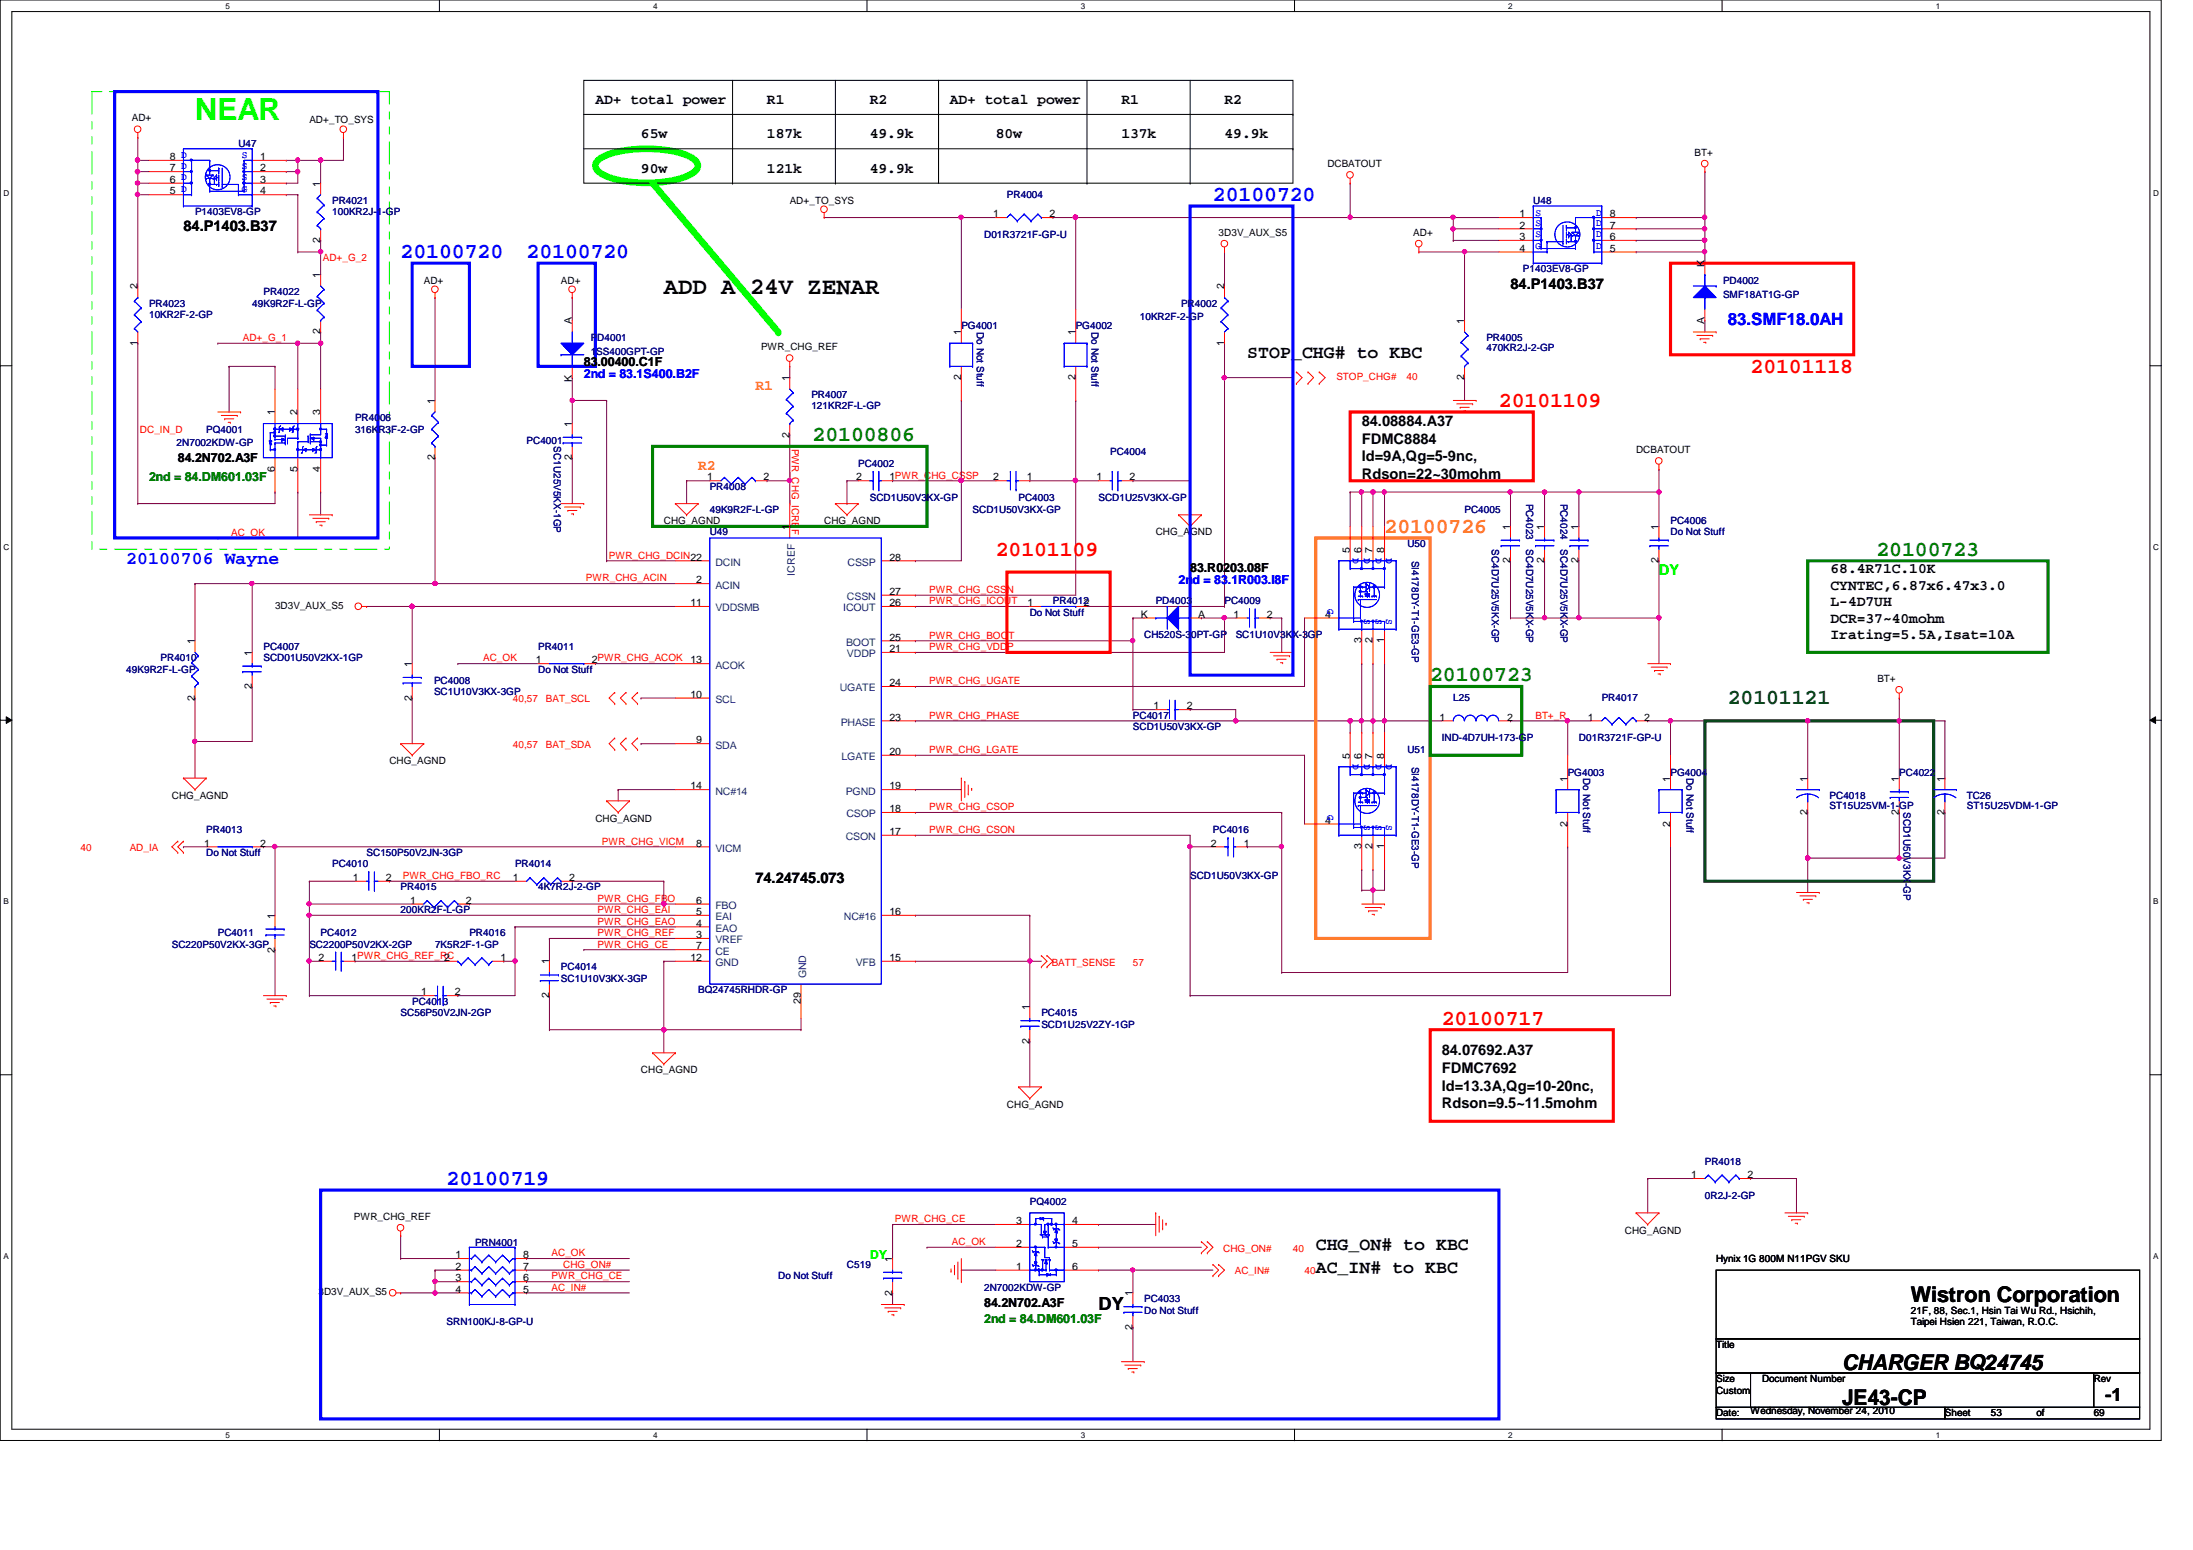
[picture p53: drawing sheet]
<svg xmlns="http://www.w3.org/2000/svg" width="297mm" height="210mm" viewBox="0 0 297 210" stroke-linecap="round" stroke-linejoin="round" font-family="sans-serif">
<defs><g id="words">
<text font-size="4.1" fill="#0f0" x="26.4" y="16.3">NEAR</text>
<text font-size="3.2" x="89.9" y="39.9">ADD A 24V ZENAR</text>
<g font-size="2.9" fill="#00f">
<text x="164.3" y="27.2">20100720</text>
<text x="54.3" y="35">20100720</text>
<text x="71.3" y="35">20100720</text>
<text x="60.5" y="160.5">20100719</text>
</g>
<g font-size="2.9" fill="#f00">
<text x="237.1" y="50.5">20101118</text>
<text x="203" y="55.1">20101109</text>
<text x="134.9" y="75.3">20101109</text>
<text x="195.3" y="138.8">20100717</text>
</g>
<g font-size="2.9" fill="#008000">
<text x="110.1" y="59.8">20100806</text>
<text x="254.2" y="75.3">20100723</text>
<text x="193.7" y="92.3">20100723</text>
</g>
<text font-size="2.9" fill="#ff8000" x="187.5" y="72.1">20100726</text>
<text font-size="2.9" fill="#004000" x="234" y="95.4">20101121</text>
<g font-size="2.9">
<text x="258.8" y="176.3">Wistron Corporation</text>
<text x="249.5" y="185.5">CHARGER BQ24745</text>
<text x="249.5" y="190.2">JE43-CP</text>
</g>
<g font-size="2.5">
<text x="168.9" y="48.5">STOP_CHG# to KBC</text>
<text x="178.2" y="169.3">CHG_ON# to KBC</text>
<text x="178.2" y="172.4">AC_IN# to KBC</text>
<text x="148.8" y="177.3">DY</text>
<text x="285.2" y="189.7">-1</text>
</g>
<text font-size="2.5" fill="#00f" x="17.1" y="76.4">20100706 Wayne</text>
<text font-size="2.3" fill="#00f" x="234" y="44">83.SMF18.0AH</text>
<g font-size="2">
<text x="80.6" y="14.1">AD+ total power</text>
<text x="103.9" y="14.1">R1</text>
<text x="117.8" y="14.1">R2</text>
<text x="128.6" y="14.1">AD+ total power</text>
<text x="151.9" y="14.1">R1</text>
<text x="165.9" y="14.1">R2</text>
<text x="86.8" y="23.4">90w</text>
<text x="86.8" y="18.7">65w</text>
<text x="103.9" y="18.7">187k</text>
<text x="103.9" y="23.4">121k</text>
<text x="117.8" y="18.7">49.9k</text>
<text x="117.8" y="23.4">49.9k</text>
<text x="134.9" y="18.7">80w</text>
<text x="151.9" y="18.7">137k</text>
<text x="165.9" y="18.7">49.9k</text>
<text x="24.8" y="31.3">84.P1403.B37</text>
<text x="204.6" y="39.1">84.P1403.B37</text>
<text x="184.4" y="57.7">84.08884.A37</text>
<text x="184.4" y="60.1">FDMC8884</text>
<text x="184.4" y="62.5">Id=9A,Qg=5-9nc,</text>
<text x="184.4" y="64.9">Rdson=22~30mohm</text>
<text x="247.9" y="77.6">68.4R71C.10K</text>
<text x="247.9" y="79.8">CYNTEC,6.87x6.47x3.0</text>
<text x="247.9" y="82.1">L-4D7UH</text>
<text x="247.9" y="84.3">DCR=37~40mohm</text>
<text x="247.9" y="86.6">Irating=5.5A,Isat=10A</text>
<text x="102.3" y="119.6">74.24745.073</text>
<text x="195.3" y="142.9">84.07692.A37</text>
<text x="195.3" y="145.3">FDMC7692</text>
<text x="195.3" y="147.7">Id=13.3A,Qg=10-20nc,</text>
<text x="195.3" y="150.1">Rdson=9.5~11.5mohm</text>
</g>
<g font-size="2" fill="#ff8000">
<text x="102.3" y="52.8">R1</text>
<text x="94.6" y="63.6">R2</text>
</g>
<text font-size="2" fill="#0f0" x="224.7" y="77.8">DY</text>
<g font-size="1.7">
<text x="79.1" y="49.6">83.00400.C1F</text>
<text x="24.1" y="62.6">84.2N702.A3F</text>
<text x="161.2" y="77.5">83.R0203.08F</text>
<text x="133.3" y="177">84.2N702.A3F</text>
</g>
<g font-size="1.7" fill="#00f">
<text x="79.1" y="51.2">2nd = 83.1S400.B2F</text>
<text x="159.6" y="79">2nd = 83.1R003.I8F</text>
</g>
<g font-size="1.7" fill="#008000">
<text x="20.2" y="65.1">2nd = 84.DM601.03F</text>
<text x="133.3" y="179.2">2nd = 84.DM601.03F</text>
</g>
<text font-size="1.7" fill="#0f0" x="117.8" y="170.5">DY</text>
<g font-size="1.4">
<text x="17.9" y="16.4">AD+</text>
<text x="41.9" y="16.7">AD+_TO_SYS</text>
<text x="23" y="23.2">7 D</text>
<text x="23" y="21.7">8 D</text>
<text x="35.3" y="21.7">1</text>
<text x="35.3" y="23.2">2</text>
<text x="179.8" y="22.6">DCBATOUT</text>
<text x="229.5" y="21.1">BT+</text>
<text x="23" y="26.3">5</text>
<text x="23" y="24.8">6</text>
<text x="35.3" y="24.8">3</text>
<text x="35.3" y="26.3">4</text>
<text x="43.4" y="25.3" transform="rotate(-90 43.4 25.3)">1</text>
<text x="107" y="27.6">AD+_TO_SYS</text>
<text x="134.5" y="29.4">1</text>
<text x="142.2" y="29.4">2</text>
<text x="205.8" y="29.4">1</text>
<text x="218.1" y="29.4">8</text>
<text x="43.4" y="32.9" transform="rotate(-90 43.4 32.9)">2</text>
<text x="165.1" y="31.9">3D3V_AUX_S5</text>
<text x="191.4" y="31.9">AD+</text>
<text x="205.8" y="30.9">2</text>
<text x="205.8" y="32.5">3</text>
<text x="205.8" y="34.1">4</text>
<text x="218.1" y="34.1">5</text>
<text x="218.1" y="32.5">6</text>
<text x="218.1" y="30.9">7</text>
<text x="18.6" y="39.2" transform="rotate(-90 18.6 39.2)">2</text>
<text x="43.4" y="37.6" transform="rotate(-90 43.4 37.6)">1</text>
<text x="57.4" y="38.4">AD+</text>
<text x="76" y="38.4">AD+</text>
<text x="165.8" y="39.2" transform="rotate(-90 165.8 39.2)">2</text>
<text x="230.9" y="36.1" transform="rotate(-90 230.9 36.1)">K</text>
<text x="18.6" y="46.9" transform="rotate(-90 18.6 46.9)">1</text>
<text x="43.4" y="45.3" transform="rotate(-90 43.4 45.3)">2</text>
<text x="77.5" y="43.9" transform="rotate(-90 77.5 43.9)">A</text>
<text x="103.1" y="47.4">PWR_CHG_REF</text>
<text x="130.2" y="45.4" transform="rotate(-90 130.2 45.4)">1</text>
<text x="145.7" y="45.4" transform="rotate(-90 145.7 45.4)">1</text>
<text x="165.8" y="46.9" transform="rotate(-90 165.8 46.9)">1</text>
<text x="198.3" y="43.9" transform="rotate(-90 198.3 43.9)">1</text>
<text x="230.9" y="43.9" transform="rotate(-90 230.9 43.9)">A</text>
<text x="77.5" y="51.7" transform="rotate(-90 77.5 51.7)">K</text>
<text x="106.9" y="51.6" transform="rotate(-90 106.9 51.6)">1</text>
<text x="130.2" y="51.5" transform="rotate(-90 130.2 51.5)">2</text>
<text x="145.7" y="51.5" transform="rotate(-90 145.7 51.5)">2</text>
<text x="198.3" y="51.5" transform="rotate(-90 198.3 51.5)">2</text>
<text x="37.2" y="56.3" transform="rotate(-90 37.2 56.3)">1</text>
<text x="40.3" y="56.3" transform="rotate(-90 40.3 56.3)">2</text>
<text x="43.4" y="56.3" transform="rotate(-90 43.4 56.3)">3</text>
<text x="58.9" y="54.7" transform="rotate(-90 58.9 54.7)">1</text>
<text x="77.5" y="57.8" transform="rotate(-90 77.5 57.8)">1</text>
<text x="106.9" y="59.3" transform="rotate(-90 106.9 59.3)">2</text>
<text x="37.2" y="63.9" transform="rotate(-90 37.2 63.9)">6</text>
<text x="40.3" y="63.9" transform="rotate(-90 40.3 63.9)">5</text>
<text x="43.4" y="63.9" transform="rotate(-90 43.4 63.9)">4</text>
<text x="58.9" y="62.4" transform="rotate(-90 58.9 62.4)">2</text>
<text x="77.5" y="62.4" transform="rotate(-90 77.5 62.4)">2</text>
<text x="95.8" y="65.1">1</text>
<text x="103.4" y="65.1">2</text>
<text x="115.9" y="65.1">2</text>
<text x="120.5" y="65.1">1PWR_CHG_CSSP</text>
<text x="134.5" y="65.1">2</text>
<text x="139.1" y="65.1">1</text>
<text x="148.5" y="65.1">1</text>
<text x="153" y="65.1">2</text>
<text x="221.6" y="61.3">DCBATOUT</text>
<text x="89.9" y="71">CHG_AGND</text>
<text x="106.9" y="71.8" transform="rotate(-90 106.9 71.8)">1</text>
<text x="111.6" y="71">CHG_AGND</text>
<text x="204.6" y="71.8" transform="rotate(-90 204.6 71.8)">1</text>
<text x="209.2" y="71.8" transform="rotate(-90 209.2 71.8)">1</text>
<text x="213.8" y="71.8" transform="rotate(-90 213.8 71.8)">1</text>
<text x="224.7" y="71.8" transform="rotate(-90 224.7 71.8)">1</text>
<text x="120.5" y="75.9">28</text>
<text x="156.5" y="72.5">CHG_AGND</text>
<text x="182.8" y="74.8" transform="rotate(-90 182.8 74.8)">5</text>
<text x="184.4" y="74.8" transform="rotate(-90 184.4 74.8)">6</text>
<text x="185.9" y="74.8" transform="rotate(-90 185.9 74.8)">7</text>
<text x="187.5" y="74.8" transform="rotate(-90 187.5 74.8)">8</text>
<text x="204.6" y="76.3" transform="rotate(-90 204.6 76.3)">2</text>
<text x="209.2" y="76.3" transform="rotate(-90 209.2 76.3)">2</text>
<text x="213.8" y="76.3" transform="rotate(-90 213.8 76.3)">2</text>
<text x="224.7" y="76.3" transform="rotate(-90 224.7 76.3)">2</text>
<text x="37.3" y="82.4">3D3V_AUX_S5</text>
<text x="93.5" y="82.1">11</text>
<text x="94.3" y="79">2</text>
<text x="120.5" y="80.6">27</text>
<text x="120.5" y="82.1">26</text>
<text x="139.2" y="82.1">1</text>
<text x="146.8" y="82.1">2</text>
<text x="154.5" y="83.7">K</text>
<text x="162.3" y="83.7">A</text>
<text x="167.1" y="83.7">1</text>
<text x="171.6" y="83.7">2</text>
<text x="179.5" y="83.7">4</text>
<text x="26.4" y="87.2" transform="rotate(-90 26.4 87.2)">1</text>
<text x="34.1" y="88.8" transform="rotate(-90 34.1 88.8)">1</text>
<text x="72.6" y="89.8">1</text>
<text x="80.2" y="89.8">2PWR_CHG_ACOK</text>
<text x="93.5" y="89.8">13</text>
<text x="120.5" y="86.7">25</text>
<text x="120.5" y="88.3">21</text>
<text x="184.4" y="87.1" transform="rotate(-90 184.4 87.1)">3</text>
<text x="185.9" y="87.1" transform="rotate(-90 185.9 87.1)">2</text>
<text x="187.5" y="87.1" transform="rotate(-90 187.5 87.1)">1</text>
<text x="26.4" y="94.9" transform="rotate(-90 26.4 94.9)">2</text>
<text x="34.1" y="93.3" transform="rotate(-90 34.1 93.3)">2</text>
<text x="55.8" y="94.9" transform="rotate(-90 55.8 94.9)">2</text>
<text x="55.8" y="90.3" transform="rotate(-90 55.8 90.3)">1</text>
<text x="93.5" y="94.5">10</text>
<text x="120.5" y="92.9">24</text>
<text x="254.3" y="92.3">BT+</text>
<text x="94.3" y="100.7">9</text>
<text x="120.5" y="97.6">23</text>
<text x="156.2" y="96.1">1</text>
<text x="160.7" y="96.1">2</text>
<text x="195" y="97.6">1</text>
<text x="204.1" y="97.6">2</text>
<text x="215.1" y="97.6">1</text>
<text x="222.7" y="97.6">2</text>
<text x="52.7" y="103.5">CHG_AGND</text>
<text x="93.5" y="106.9">14</text>
<text x="120.5" y="106.9">19</text>
<text x="120.5" y="102.2">20</text>
<text x="182.8" y="102.7" transform="rotate(-90 182.8 102.7)">5</text>
<text x="184.4" y="102.7" transform="rotate(-90 184.4 102.7)">6</text>
<text x="185.9" y="102.7" transform="rotate(-90 185.9 102.7)">7</text>
<text x="187.5" y="102.7" transform="rotate(-90 187.5 102.7)">8</text>
<text x="212.3" y="105.8" transform="rotate(-90 212.3 105.8)">1</text>
<text x="226.2" y="105.8" transform="rotate(-90 226.2 105.8)">1</text>
<text x="244.8" y="105.8" transform="rotate(-90 244.8 105.8)">1</text>
<text x="257.2" y="105.8" transform="rotate(-90 257.2 105.8)">1</text>
<text x="263.4" y="105.8" transform="rotate(-90 263.4 105.8)">1</text>
<text x="23.3" y="108.2">CHG_AGND</text>
<text x="80.6" y="111.3">CHG_AGND</text>
<text x="120.5" y="113.1">17</text>
<text x="120.5" y="110">18</text>
<text x="179.5" y="111.5">4</text>
<text x="212.3" y="111.9" transform="rotate(-90 212.3 111.9)">2</text>
<text x="226.2" y="111.9" transform="rotate(-90 226.2 111.9)">2</text>
<text x="244.8" y="110.4" transform="rotate(-90 244.8 110.4)">2</text>
<text x="257.2" y="110.4" transform="rotate(-90 257.2 110.4)">2</text>
<text x="263.4" y="110.4" transform="rotate(-90 263.4 110.4)">2</text>
<text x="27.6" y="114.6">1</text>
<text x="35.3" y="114.6">2</text>
<text x="47.8" y="119.3">1</text>
<text x="52.3" y="119.3">2</text>
<text x="69.5" y="119.3">1</text>
<text x="77.1" y="119.3">2</text>
<text x="94.3" y="114.6">8</text>
<text x="164" y="114.6">2</text>
<text x="168.5" y="114.6">1</text>
<text x="184.4" y="115" transform="rotate(-90 184.4 115)">3</text>
<text x="185.9" y="115" transform="rotate(-90 185.9 115)">2</text>
<text x="187.5" y="115" transform="rotate(-90 187.5 115)">1</text>
<text x="37.2" y="124.4" transform="rotate(-90 37.2 124.4)">1</text>
<text x="55.5" y="122.4">1</text>
<text x="63.1" y="122.4">2</text>
<text x="94.3" y="122.4">6</text>
<text x="94.3" y="123.9">5</text>
<text x="94.3" y="125.5">4</text>
<text x="120.5" y="123.9">16</text>
<text x="37.2" y="129" transform="rotate(-90 37.2 129)">2</text>
<text x="43.1" y="130.1">2</text>
<text x="47.6" y="130.1">1PWR_CHG_REF_RC</text>
<text x="60.2" y="130.1">2</text>
<text x="67.8" y="130.1">1</text>
<text x="74.4" y="130.6" transform="rotate(-90 74.4 130.6)">1</text>
<text x="93.5" y="130.1">12</text>
<text x="94.3" y="128.6">7</text>
<text x="94.3" y="127">3</text>
<text x="120.5" y="130.1">15</text>
<text x="57.1" y="134.8">1</text>
<text x="61.6" y="134.8">2</text>
<text x="74.4" y="135.2" transform="rotate(-90 74.4 135.2)">2</text>
<text x="108.5" y="136" transform="rotate(-90 108.5 136)">29</text>
<text x="139.4" y="136.8" transform="rotate(-90 139.4 136.8)">1</text>
<text x="139.4" y="141.4" transform="rotate(-90 139.4 141.4)">2</text>
<text x="86.8" y="145.3">CHG_AGND</text>
<text x="136.4" y="150">CHG_AGND</text>
<text x="229.1" y="159.6">1</text>
<text x="236.7" y="159.6">2</text>
<text x="47.9" y="165.2">PWR_CHG_REF</text>
<text x="137.6" y="165.8">3</text>
<text x="145.2" y="165.8">4</text>
<text x="220.1" y="167">CHG_AGND</text>
<text x="61.7" y="170.4">1</text>
<text x="61.7" y="172">2</text>
<text x="61.7" y="173.5">3</text>
<text x="70.9" y="173.5">6</text>
<text x="70.9" y="172">7</text>
<text x="70.9" y="170.4">8</text>
<text x="120.9" y="170.9" transform="rotate(-90 120.9 170.9)">1</text>
<text x="137.6" y="172">1</text>
<text x="137.6" y="168.9">2</text>
<text x="145.2" y="168.9">5</text>
<text x="145.2" y="172">6</text>
<text x="232.4" y="170.9">Hynix 1G 800M N11PGV SKU</text>
<text x="43.1" y="175.4">3D3V_AUX_S5</text>
<text x="61.7" y="175">4</text>
<text x="70.9" y="175">5</text>
<text x="120.9" y="175.5" transform="rotate(-90 120.9 175.5)">2</text>
<text x="153.4" y="175.6" transform="rotate(-90 153.4 175.6)">1</text>
<text x="258.8" y="177.9">21F, 88, Sec.1, Hsin Tai Wu Rd., Hsichih,</text>
<text x="258.8" y="179.5">Taipei Hsien 221, Taiwan, R.O.C.</text>
<text x="153.4" y="180.1" transform="rotate(-90 153.4 180.1)">2</text>
<text x="232.4" y="182.5">Title</text>
<text x="232.4" y="187.2">Size</text>
<text x="232.4" y="191.8">Date:</text>
<text x="232.4" y="188.7">Custom</text>
<text x="237.1" y="191.5">Wednesday, November 24, 2010</text>
<text x="238.7" y="187.2">Document Number</text>
<text x="263.4" y="191.8">Sheet</text>
<text x="269.7" y="191.8">53</text>
<text x="275.8" y="191.8">of</text>
<text x="283.6" y="191.8">69</text>
<text x="283.6" y="187.2">Rev</text>
</g>
<g font-size="1.4" fill="#00f">
<text x="24.6" y="22.9">D</text>
<text x="24.6" y="21.5">D</text>
<text x="32.8" y="21.5">S</text>
<text x="32.8" y="22.9">S</text>
<text x="24.6" y="26">D</text>
<text x="24.6" y="24.4">D</text>
<text x="32.8" y="24.4">S</text>
<text x="32.8" y="26">G</text>
<text x="208" y="29.2">S</text>
<text x="216.2" y="29.2">D</text>
<text x="208" y="30.6">S</text>
<text x="208" y="32.1">S</text>
<text x="208" y="33.7">G</text>
<text x="216.2" y="32.1">D</text>
<text x="216.2" y="30.6">D</text>
<text x="216.2" y="33.7">D</text>
<text x="183.3" y="75.6" transform="rotate(90 183.3 75.6)">D</text>
<text x="184.8" y="75.6" transform="rotate(90 184.8 75.6)">D</text>
<text x="186.3" y="75.6" transform="rotate(90 186.3 75.6)">D</text>
<text x="187.7" y="75.6" transform="rotate(90 187.7 75.6)">D</text>
<text x="179.8" y="82.5" transform="rotate(90 179.8 82.5)">G</text>
<text x="184.8" y="83.8" transform="rotate(90 184.8 83.8)">S</text>
<text x="186.3" y="83.8" transform="rotate(90 186.3 83.8)">S</text>
<text x="187.7" y="83.8" transform="rotate(90 187.7 83.8)">S</text>
<text x="183.3" y="103.5" transform="rotate(90 183.3 103.5)">D</text>
<text x="184.8" y="103.5" transform="rotate(90 184.8 103.5)">D</text>
<text x="186.3" y="103.5" transform="rotate(90 186.3 103.5)">D</text>
<text x="187.7" y="103.5" transform="rotate(90 187.7 103.5)">D</text>
<text x="179.8" y="110.3" transform="rotate(90 179.8 110.3)">G</text>
<text x="184.8" y="111.7" transform="rotate(90 184.8 111.7)">S</text>
<text x="186.3" y="111.7" transform="rotate(90 186.3 111.7)">S</text>
<text x="187.7" y="111.7" transform="rotate(90 187.7 111.7)">S</text>
</g>
<g font-size="1.4" fill="#000080">
<text x="32.3" y="19.9">U47</text>
<text x="26.4" y="29.1">P1403EV8-GP</text>
<text x="45" y="27.6">PR4021</text>
<text x="45" y="29.1">100KR2J-1-GP</text>
<text x="136.4" y="26.8">PR4004</text>
<text x="207.7" y="27.6">U48</text>
<text x="133.3" y="32.2">D01R3721F-GP-U</text>
<text x="20.2" y="41.5">PR4023</text>
<text x="34.2" y="41.5">49K9R2F-L-GP</text>
<text x="35.7" y="40">PR4022</text>
<text x="160" y="41.5">PR4002</text>
<text x="206.3" y="36.9">P1403EV8-GP</text>
<text x="233.4" y="38.4">PD4002</text>
<text x="233.4" y="40.3">SMF18AT1G-GP</text>
<text x="20.2" y="43.1">10KR2F-2-GP</text>
<text x="80" y="46.2">PD4001</text>
<text x="130.2" y="44.6">PG4001</text>
<text x="132.3" y="45" transform="rotate(90 132.3 45)">Do Not Stuff</text>
<text x="145.7" y="44.6">PG4002</text>
<text x="147.8" y="45" transform="rotate(90 147.8 45)">Do Not Stuff</text>
<text x="154.4" y="43.4">10KR2F-2-GP</text>
<text x="201.3" y="46.2">PR4005</text>
<text x="201.3" y="47.6">470KR2J-2-GP</text>
<text x="80" y="48">1SS400GPT-GP</text>
<text x="109.9" y="53.9">PR4007</text>
<text x="27.9" y="58.6">PQ4001</text>
<text x="48.1" y="57">PR4006</text>
<text x="48.1" y="58.6">316KR3F-2-GP</text>
<text x="109.9" y="55.3">121KR2F-L-GP</text>
<text x="23.9" y="60.5">2N7002KDW-GP</text>
<text x="71.3" y="60.1">PC4001</text>
<text x="75" y="60.5" transform="rotate(90 75 60.5)">SC1U25V5KX-1GP</text>
<text x="116.2" y="63.2">PC4002</text>
<text x="150.4" y="61.7">PC4004</text>
<text x="96.1" y="66.3">PR4008</text>
<text x="96.1" y="69.4">49K9R2F-L-GP</text>
<text x="117.8" y="67.9">SCD1U50V3KX-GP</text>
<text x="131.7" y="69.4">SCD1U50V3KX-GP</text>
<text x="138" y="67.9">PC4003</text>
<text x="148.8" y="67.9">SCD1U25V3KX-GP</text>
<text x="198.4" y="69.4">PC4005</text>
<text x="206.7" y="68.2" transform="rotate(90 206.7 68.2)">PC4023</text>
<text x="211.4" y="68.2" transform="rotate(90 211.4 68.2)">PC4024</text>
<text x="226.3" y="71">PC4006</text>
<text x="96.1" y="72.5">U49</text>
<text x="190.6" y="74.1">U50</text>
<text x="191.2" y="75.9" transform="rotate(90 191.2 75.9)">SI4178DY-T1-GE3-GP</text>
<text x="202.1" y="74.4" transform="rotate(90 202.1 74.4)">SC4D7U25V5KX-GP</text>
<text x="206.7" y="74.4" transform="rotate(90 206.7 74.4)">SC4D7U25V5KX-GP</text>
<text x="211.4" y="74.4" transform="rotate(90 211.4 74.4)">SC4D7U25V5KX-GP</text>
<text x="226.3" y="72.5">Do Not Stuff</text>
<text x="139.5" y="83.4">Do Not Stuff</text>
<text x="142.6" y="81.8">PR4012</text>
<text x="156.5" y="81.8">PD4003</text>
<text x="165.9" y="81.8">PC4009</text>
<text x="21.8" y="89.6">PR4010</text>
<text x="35.7" y="88">PC4007</text>
<text x="35.7" y="89.6">SCD01U50V2KX-1GP</text>
<text x="72.9" y="88">PR4011</text>
<text x="155" y="86.4">CH520S-30PT-GP</text>
<text x="167.4" y="86.4">SC1U10V3KX-3GP</text>
<text x="17.1" y="91.1">49K9R2F-L-GP</text>
<text x="58.8" y="92.7">PC4008</text>
<text x="58.8" y="94.1">SC1U10V3KX-3GP</text>
<text x="72.9" y="91.1">Do Not Stuff</text>
<text x="196.8" y="95">L25</text>
<text x="217" y="95">PR4017</text>
<text x="153.5" y="97.3">PC4017</text>
<text x="153.5" y="98.8">SCD1U50V3KX-GP</text>
<text x="190.6" y="101.9">U51</text>
<text x="195.3" y="100.4">IND-4D7UH-173-GP</text>
<text x="213.9" y="100.4">D01R3721F-GP-U</text>
<text x="191.2" y="103.8" transform="rotate(90 191.2 103.8)">SI4178DY-T1-GE3-GP</text>
<text x="212.3" y="105.1">PG4003</text>
<text x="214.5" y="105.4" transform="rotate(90 214.5 105.4)">Do Not Stuff</text>
<text x="226.3" y="105.1">PG4004</text>
<text x="228.4" y="105.4" transform="rotate(90 228.4 105.4)">Do Not Stuff</text>
<text x="257.3" y="105.1">PC4022</text>
<text x="27.9" y="112.8">PR4013</text>
<text x="164.3" y="112.8">PC4016</text>
<text x="247.8" y="108.2">PC4018</text>
<text x="247.8" y="109.6">ST15U25VM-1-GP</text>
<text x="257.8" y="110" transform="rotate(90 257.8 110)">SCD1U50V3KX-GP</text>
<text x="266.4" y="108.2">TC26</text>
<text x="266.4" y="109.6">ST15U25VDM-1-GP</text>
<text x="27.9" y="115.9">Do Not Stuff</text>
<text x="45" y="117.4">PC4010</text>
<text x="49.7" y="115.9">SC150P50V2JN-3GP</text>
<text x="69.8" y="117.4">PR4014</text>
<text x="161.2" y="119">SCD1U50V3KX-GP</text>
<text x="54.3" y="120.6">PR4015</text>
<text x="54.3" y="123.7">200KR2F-L-GP</text>
<text x="72.9" y="120.6">4K7R2J-2-GP</text>
<text x="23.3" y="128.3">SC220P50V2KX-3GP</text>
<text x="29.5" y="126.7">PC4011</text>
<text x="41.9" y="128.3">SC2200P50V2KX-2GP</text>
<text x="43.4" y="126.7">PC4012</text>
<text x="58.9" y="128.3">7K5R2F-1-GP</text>
<text x="63.6" y="126.7">PR4016</text>
<text x="76" y="131.4">PC4014</text>
<text x="54.3" y="137.6">SC56P50V2JN-2GP</text>
<text x="55.8" y="136.1">PC4013</text>
<text x="76" y="132.9">SC1U10V3KX-3GP</text>
<text x="94.6" y="134.5">BQ24745RHDR-GP</text>
<text x="141.1" y="137.6">PC4015</text>
<text x="141.1" y="139.1">SCD1U25V2ZY-1GP</text>
<text x="230.9" y="157.7">PR4018</text>
<text x="139.5" y="163.2">PQ4002</text>
<text x="230.9" y="162.4">0R2J-2-GP</text>
<text x="64.3" y="168.7">PRN4001</text>
<text x="105.4" y="173.2">Do Not Stuff</text>
<text x="114.7" y="171.7">C519</text>
<text x="60.5" y="179.4">SRN100KJ-8-GP-U</text>
<text x="133.3" y="174.8">2N7002KDW-GP</text>
<text x="155" y="176.3">PC4033</text>
<text x="155" y="177.9">Do Not Stuff</text>
</g>
<g font-size="1.4" fill="#f00">
<text x="43.7" y="35.3">AD+_G_2</text>
<text x="32.9" y="46.2">AD+_G_1</text>
<text x="181" y="51.4">STOP_CHG#</text>
<text x="190.5" y="51.4">40</text>
<text x="19" y="58.6">DC_IN_D</text>
<text x="107.3" y="60.7" transform="rotate(90 107.3 60.7)">PWR_CHG_ICREF</text>
<text x="31.3" y="72.6">AC_OK</text>
<text x="82.5" y="75.6">PWR_CHG_DCIN22</text>
<text x="79.4" y="78.7">PWR_CHG_ACIN</text>
<text x="125.9" y="81.8">PWR_CHG_ICOUT</text>
<text x="125.9" y="80.3">PWR_CHG_CSSN</text>
<text x="65.4" y="89.6">AC_OK</text>
<text x="125.9" y="86.5">PWR_CHG_BOOT</text>
<text x="125.9" y="88.1">PWR_CHG_VDDP</text>
<text x="69.5" y="95.1">40,57</text>
<text x="74" y="95.1">BAT_SCL</text>
<text x="125.9" y="92.7">PWR_CHG_UGATE</text>
<text x="69.5" y="101.3">40,57</text>
<text x="74" y="101.3">BAT_SDA</text>
<text x="125.9" y="97.3">PWR_CHG_PHASE</text>
<text x="125.9" y="102">PWR_CHG_LGATE</text>
<text x="208" y="97.3">BT+_R</text>
<text x="125.9" y="109.7">PWR_CHG_CSOP</text>
<text x="125.9" y="112.8">PWR_CHG_CSON</text>
<text x="10.9" y="115.3">40</text>
<text x="17.6" y="115.3">AD_IA</text>
<text x="54.6" y="119">PWR_CHG_FBO_RC</text>
<text x="81.5" y="114.4">PWR_CHG_VICM</text>
<text x="80.9" y="122.1">PWR_CHG_FBO</text>
<text x="80.9" y="125.2">PWR_CHG_EAO</text>
<text x="80.9" y="123.7">PWR_CHG_EAI</text>
<text x="80.9" y="126.8">PWR_CHG_REF</text>
<text x="80.9" y="128.3">PWR_CHG_CE</text>
<text x="142.4" y="130.8">BATT_SENSE</text>
<text x="153.5" y="130.8">57</text>
<text x="121.2" y="165.5">PWR_CHG_CE</text>
<text x="74.7" y="173.3">PWR_CHG_CE</text>
<text x="74.7" y="170.1">AC_OK</text>
<text x="76.3" y="171.7">CHG_ON#</text>
<text x="128.9" y="168.6">AC_OK</text>
<text x="165.7" y="169.5">CHG_ON#</text>
<text x="167.3" y="172.6">AC_IN#</text>
<text x="175.1" y="169.5">40</text>
<text x="176.7" y="172.6">40</text>
<text x="74.7" y="174.8">AC_IN#</text>
</g>
<g font-size="1.4" fill="#004080">
<text x="96.9" y="76.6">DCIN</text>
<text x="107.7" y="78" transform="rotate(-90 107.7 78)">ICREF</text>
<text x="114.8" y="76.6">CSSP</text>
<text x="96.9" y="82.8">VDDSMB</text>
<text x="96.9" y="79.7">ACIN</text>
<text x="114.2" y="82.8">ICOUT</text>
<text x="114.7" y="81.3">CSSN</text>
<text x="114.6" y="87.5">BOOT</text>
<text x="114.7" y="89">VDDP</text>
<text x="96.9" y="95.2">SCL</text>
<text x="96.9" y="90.6">ACOK</text>
<text x="113.7" y="93.6">UGATE</text>
<text x="96.9" y="101.4">SDA</text>
<text x="113.9" y="98.3">PHASE</text>
<text x="96.9" y="107.6">NC#14</text>
<text x="114" y="103">LGATE</text>
<text x="114.6" y="107.6">PGND</text>
<text x="114.6" y="113.8">CSON</text>
<text x="114.6" y="110.7">CSOP</text>
<text x="96.9" y="115.4">VICM</text>
<text x="96.9" y="123.1">FBO</text>
<text x="96.9" y="124.6">EAI</text>
<text x="114.3" y="124.6">NC#16</text>
<text x="96.9" y="129.3">CE</text>
<text x="96.9" y="130.9">GND</text>
<text x="96.9" y="126.2">EAO</text>
<text x="96.9" y="127.8">VREF</text>
<text x="115.9" y="130.9">VFB</text>
<text x="109.2" y="132.5" transform="rotate(-90 109.2 132.5)">GND</text>
</g>
<g font-size="1.1">
<text x="30.6" y="1.2">5</text>
<text x="88.5" y="1.2">4</text>
<text x="146.4" y="1.2">3</text>
<text x="204.3" y="1.2">2</text>
<text x="262.2" y="1.2">1</text>
<text x=".5" y="26.5">D</text>
<text x="291.6" y="26.5">D</text>
<text x=".5" y="74.5">C</text>
<text x="291.6" y="74.5">C</text>
<text x=".5" y="122.5">B</text>
<text x="291.6" y="122.5">B</text>
<text x=".5" y="170.5">A</text>
<text x="291.6" y="170.5">A</text>
<text x="30.6" y="194.7">5</text>
<text x="88.5" y="194.7">4</text>
<text x="146.4" y="194.7">3</text>
<text x="204.3" y="194.7">2</text>
<text x="262.2" y="194.7">1</text>
</g>
</g></defs>
<path d="M0 0h292.7v195.1h-292.7zM1.6 1.6h289.6v191.9h-289.6z" fill="none" stroke="#000" stroke-width=".14"/>
<g fill="#fff">
<path d="M30.6 .2h.6v1.2h-.6z"/>
<path d="M30.6 193.8h.6v1.1h-.6z"/>
</g>
<path d="M59.5 0v1.6M59.5 193.5v1.6" fill="none" stroke="#000" stroke-width=".14"/>
<g fill="#fff">
<path d="M88.5 .2h.6v1.2h-.6z"/>
<path d="M88.5 193.8h.6v1.1h-.6z"/>
</g>
<path d="M117.4 0v1.6M117.4 193.5v1.6" fill="none" stroke="#000" stroke-width=".14"/>
<g fill="#fff">
<path d="M146.4 .2h.6v1.2h-.6z"/>
<path d="M146.4 193.8h.6v1.1h-.6z"/>
</g>
<path d="M175.3 0v1.6M175.3 193.5v1.6" fill="none" stroke="#000" stroke-width=".14"/>
<g fill="#fff">
<path d="M204.3 .2h.6v1.2h-.6z"/>
<path d="M204.3 193.8h.6v1.1h-.6z"/>
</g>
<path d="M233.3 0v1.6M233.3 193.5v1.6" fill="none" stroke="#000" stroke-width=".14"/>
<g fill="#fff">
<path d="M262.2 .2h.6v1.2h-.6z"/>
<path d="M262.2 193.8h.6v1.1h-.6z"/>
<path d="M.5 25.5h.7v1.2h-.7z"/>
<path d="M291.6 25.5h.8v1.2h-.8z"/>
<path d="M.5 73.5h.7v1.2h-.7z"/>
<path d="M291.6 73.5h.8v1.2h-.8z"/>
</g>
<path d="M0 49.5h1.6M291.2 49.5h1.6" fill="none" stroke="#000" stroke-width=".14"/>
<g fill="#fff">
<path d="M.5 121.5h.7v1.2h-.7z"/>
<path d="M291.6 121.5h.8v1.2h-.8z"/>
</g>
<path d="M0 97.5h1.6M.8 97.1l.8 .4-.8 .5zM291.2 97.5l.8-.4v.9zM291.2 97.5h1.6" fill="none" stroke="#000" stroke-width=".14"/>
<path d="M.8 97.1l.8 .4-.8 .5zM291.2 97.5l.8-.4v.9z" fill="#000"/>
<g fill="#fff">
<path d="M.5 169.5h.7v1.2h-.7z"/>
<path d="M291.6 169.5h.8v1.2h-.8z"/>
</g>
<path d="M0 145.5h1.6M291.2 145.5h1.6" fill="none" stroke="#000" stroke-width=".14"/>
<path d="M204.6 66.6h.1M204.6 66.6h4.6M209.2 66.6h.1M209.2 66.6v4.7" fill="none" stroke="#800040" stroke-width=".14"/>
<circle cx="204.6" cy="66.6" r=".3" fill="#f0f"/>
<circle cx="204.6" cy="66.6" r=".3" fill="none" stroke="#f0f" stroke-width=".14"/>
<g fill="none" stroke="#800040" stroke-width=".14">
<path d="M165.9 51.1h.1M165.9 46.5h.1M165.9 51.1h9.2M165.9 46.5v4.6M209.2 66.6h.1M209.2 75.9v7.8M209.2 66.6h4.7M213.9 66.6h.1M213.9 66.6v4.7M187.5 89.9h.1M187.5 89.9v7.7M204.6 83.7h.1"/>
<path d="M204.6 83.7h4.6M209.2 83.7h.1M257.3 97.6h6.1M263.4 97.6h.1M263.4 97.6v7.8M263.4 110h.1M263.4 105.4h.1M263.4 110v6.2"/>
</g>
<circle cx="209.2" cy="66.6" r=".3" fill="#f0f"/>
<circle cx="209.2" cy="66.6" r=".3" fill="none" stroke="#f0f" stroke-width=".14"/>
<g fill="none" stroke="#800040" stroke-width=".14">
<path d="M114.7 65.1h.1M114.7 68.2h.1M114.7 65.1h1.5M114.7 65.1v3.1M213.9 75.9v7.8M147.2 82.1h18.7M165.9 82.1h.1M209.2 83.7h.1M209.2 83.7h4.7M213.9 83.7h.1M176.7 102.3h.1M176.7 102.3v9.3"/>
<path d="M71.3 173.6h.1M71.3 173.6h14"/>
</g>
<circle cx="209.2" cy="83.6" r=".3" fill="#f0f"/>
<circle cx="209.2" cy="83.6" r=".3" fill="none" stroke="#f0f" stroke-width=".14"/>
<path d="M58.9 173.6h.1M58.9 173.6h3.1" fill="none" stroke="#800040" stroke-width=".14"/>
<circle cx="58.9" cy="173.5" r=".3" fill="#f0f"/>
<circle cx="58.9" cy="173.5" r=".3" fill="none" stroke="#f0f" stroke-width=".14"/>
<g fill="none" stroke="#800040" stroke-width=".14">
<path d="M43.4 34.1h.1M43.4 34.1v3.1M165.9 38.7h.1M165.9 34.1v4.6M31 49.6h.1M31 49.6v6.2M37.3 49.6h.1M37.3 49.6v3.1M18.7 68.2h.1M18.7 68.2h18.6M40.3 66.6h.1M40.3 66.6v6.3"/>
<path d="M58.9 172h.1M58.9 172h3.1M71.3 175.1h.1M71.3 175.1h14"/>
</g>
<circle cx="43.4" cy="34.1" r=".3" fill="#f0f"/>
<circle cx="43.4" cy="34.1" r=".3" fill="none" stroke="#f0f" stroke-width=".14"/>
<path d="M18.7 26.4h.1M18.7 26.4h1.5M18.7 26.4v12.3M43.4 46.5h.1M43.4 46.5v6.2" fill="none" stroke="#800040" stroke-width=".14"/>
<circle cx="43.4" cy="46.5" r=".3" fill="#f0f"/>
<circle cx="43.4" cy="46.5" r=".3" fill="none" stroke="#f0f" stroke-width=".14"/>
<g fill="none" stroke="#800040" stroke-width=".14">
<path d="M18.7 21.7h.1M18.7 21.7h1.5M18.7 21.7v1.5M40.3 26.4h.1M40.3 34.1h.1M40.3 26.4v7.7M43.4 32.6h.1M43.4 32.6v1.5h-3.1M31 49.6h.1M31 49.6h6.3M40.3 46.5h.1M40.3 46.5v6.2"/>
<path d="M37.3 66.6h.1M37.3 66.6v1.6"/>
</g>
<circle cx="18.6" cy="23.2" r=".3" fill="#f0f"/>
<circle cx="18.6" cy="23.2" r=".3" fill="none" stroke="#f0f" stroke-width=".14"/>
<circle cx="18.6" cy="21.7" r=".3" fill="#f0f"/>
<circle cx="18.6" cy="21.7" r=".3" fill="none" stroke="#f0f" stroke-width=".14"/>
<path d="M18.7 23.2h.1M18.7 23.2h1.5M29.5 46.5h.1M40.3 46.5h.1M43.4 45h.1M43.4 45v1.5h-13.9" fill="none" stroke="#800040" stroke-width=".14"/>
<circle cx="40.3" cy="46.5" r=".29" fill="#f0f"/>
<circle cx="40.3" cy="46.5" r=".29" fill="none" stroke="#f0f" stroke-width=".14"/>
<path d="M18.7 23.2h.1M18.7 23.2v1.6" fill="none" stroke="#800040" stroke-width=".14"/>
<circle cx="18.6" cy="23.2" r=".3" fill="#f0f"/>
<circle cx="18.6" cy="23.2" r=".3" fill="none" stroke="#f0f" stroke-width=".14"/>
<path d="M18.7 24.8h.1M18.7 24.8h1.5M40.3 21.7h.1M40.3 21.7v1.5M18.7 46.5h.1M18.7 46.5v21.7" fill="none" stroke="#800040" stroke-width=".14"/>
<circle cx="40.3" cy="23.2" r=".29" fill="#f0f"/>
<circle cx="40.3" cy="23.2" r=".29" fill="none" stroke="#f0f" stroke-width=".14"/>
<path d="M38.8 24.8h.1M38.8 23.2h.1M38.8 24.8h1.5M38.8 23.2h1.5" fill="none" stroke="#800040" stroke-width=".14"/>
<circle cx="40.3" cy="23.2" r=".29" fill="#f0f"/>
<circle cx="40.3" cy="23.2" r=".29" fill="none" stroke="#f0f" stroke-width=".14"/>
<path d="M38.8 21.7h.1M38.8 21.7h7.7M40.3 21.7h.1M43.4 21.7h.1M43.4 21.7v3.1M29.5 72.9h.1M29.5 72.9h10.8" fill="none" stroke="#800040" stroke-width=".14"/>
<circle cx="43.4" cy="21.7" r=".3" fill="#f0f"/>
<circle cx="43.4" cy="21.7" r=".3" fill="none" stroke="#f0f" stroke-width=".14"/>
<circle cx="40.3" cy="21.7" r=".29" fill="#f0f"/>
<circle cx="40.3" cy="21.7" r=".29" fill="none" stroke="#f0f" stroke-width=".14"/>
<path d="M18.7 24.8h.1M18.7 24.8v1.6M38.8 26.4h.1M38.8 26.4h1.5M43.4 66.6h.1M43.4 66.6v3.1" fill="none" stroke="#800040" stroke-width=".14"/>
<circle cx="18.6" cy="26.3" r=".3" fill="#f0f"/>
<circle cx="18.6" cy="26.3" r=".3" fill="none" stroke="#f0f" stroke-width=".14"/>
<circle cx="18.6" cy="24.8" r=".29" fill="#f0f"/>
<circle cx="18.6" cy="24.8" r=".29" fill="none" stroke="#f0f" stroke-width=".14"/>
<path d="M18.7 18.6h.1M18.7 18.6v3.1M40.3 23.2h.1M40.3 23.2v1.6M125.6 168.9h.1M125.6 168.9h9.3M130.2 172h.1M130.2 172h4.7M148.8 168.9h.1M148.8 168.9h13.9M153.5 172h.1M153.5 172h10.8" fill="none" stroke="#800040" stroke-width=".14"/>
<circle cx="153.4" cy="172" r=".29" fill="#f0f"/>
<circle cx="153.4" cy="172" r=".29" fill="none" stroke="#f0f" stroke-width=".14"/>
<g fill="none" stroke="#800040" stroke-width=".14">
<path d="M221.6 29.5h.1M221.6 29.5h9.3M230.9 34.1h.1M230.9 34.1v1.5M77.5 40.3h.1M77.5 40.3v3.1M244.9 116.2h.1M244.9 116.2h12.4M120.9 175.1h.1M120.9 165.8h.1M120.9 165.8v4.6M120.9 175.1v1.6"/>
<path d="M120.9 165.8h14M148.8 165.8h.1M148.8 172h.1M148.8 165.8h7.7M148.8 172h4.7M153.5 179.7h.1M153.5 172h.1M153.5 172v3.1M153.5 179.7v4.7"/>
</g>
<circle cx="244.9" cy="116.2" r=".3" fill="#f0f"/>
<circle cx="244.9" cy="116.2" r=".3" fill="none" stroke="#f0f" stroke-width=".14"/>
<path d="M107 58.9h.1M107 51.1h.1M107 49.6v1.5M107 58.9v9.3M230.9 43.4h.1M230.9 43.4v1.6M93 65.1h.1M93 65.1h3.1M93 65.1v3.1M103.9 65.1h.1M103.9 65.1h3.1M107 65.1h.1" fill="none" stroke="#800040" stroke-width=".14"/>
<circle cx="106.9" cy="65.1" r=".3" fill="#f0f"/>
<circle cx="106.9" cy="65.1" r=".3" fill="none" stroke="#f0f" stroke-width=".14"/>
<path d="M230.9 31h.1M230.9 29.5v1.5" fill="none" stroke="#800040" stroke-width=".14"/>
<circle cx="230.9" cy="29.4" r=".3" fill="#f0f"/>
<circle cx="230.9" cy="29.4" r=".3" fill="none" stroke="#f0f" stroke-width=".14"/>
<circle cx="230.9" cy="31" r=".3" fill="#f0f"/>
<circle cx="230.9" cy="31" r=".3" fill="none" stroke="#f0f" stroke-width=".14"/>
<path d="M196.8 32.6h.1M196.8 32.6h6.2M124 82.1h.1M124 82.1h15.5M153.5 83.7h.1M153.5 83.7v3.1M167.4 97.6h.1M167.4 97.6h15.5M124 124h.1M124 124h15.5M139.5 130.2h.1M139.5 130.2v6.2" fill="none" stroke="#800040" stroke-width=".14"/>
<circle cx="182.9" cy="97.6" r=".3" fill="#f0f"/>
<circle cx="182.9" cy="97.6" r=".3" fill="none" stroke="#f0f" stroke-width=".14"/>
<circle cx="167.4" cy="97.6" r=".3" fill="#f0f"/>
<circle cx="167.4" cy="97.6" r=".3" fill="none" stroke="#f0f" stroke-width=".14"/>
<path d="M182.9 97.6h.1M182.9 97.6h1.5" fill="none" stroke="#800040" stroke-width=".14"/>
<circle cx="182.9" cy="97.6" r=".3" fill="#f0f"/>
<circle cx="182.9" cy="97.6" r=".3" fill="none" stroke="#f0f" stroke-width=".14"/>
<path d="M153.5 65.1h.1M153.5 65.1h7.7M161.2 65.1h.1M161.2 65.1v4.6M124 86.8h.1M124 86.8h29.5M184.4 99.2h.1M184.4 97.6v1.6" fill="none" stroke="#800040" stroke-width=".14"/>
<circle cx="153.4" cy="86.8" r=".29" fill="#f0f"/>
<circle cx="153.4" cy="86.8" r=".29" fill="none" stroke="#f0f" stroke-width=".14"/>
<path d="M55.8 82.1h.1M55.8 82.1v7.8" fill="none" stroke="#800040" stroke-width=".14"/>
<circle cx="55.8" cy="82.1" r=".29" fill="#f0f"/>
<circle cx="55.8" cy="82.1" r=".29" fill="none" stroke="#f0f" stroke-width=".14"/>
<path d="M224.7 66.6h.1M224.7 66.6v4.7M55.8 94.5h.1M55.8 94.5v6.2M186 120.6h.1M186 120.6v1.8" fill="none" stroke="#800040" stroke-width=".14"/>
<circle cx="186" cy="120.5" r=".29" fill="#f0f"/>
<circle cx="186" cy="120.5" r=".29" fill="none" stroke="#f0f" stroke-width=".14"/>
<path d="M161.2 114.7h.1M161.2 114.7v20.1" fill="none" stroke="#800040" stroke-width=".14"/>
<circle cx="161.2" cy="114.6" r=".3" fill="#f0f"/>
<circle cx="161.2" cy="114.6" r=".3" fill="none" stroke="#f0f" stroke-width=".14"/>
<path d="M124 93h.1M124 93h52.7M89.9 130.2h.1M89.9 130.2v9.2" fill="none" stroke="#800040" stroke-width=".14"/>
<circle cx="89.9" cy="139.4" r=".3" fill="#f0f"/>
<circle cx="89.9" cy="139.4" r=".3" fill="none" stroke="#f0f" stroke-width=".14"/>
<path d="M26.4 100.4h.1M26.4 100.4v5" fill="none" stroke="#800040" stroke-width=".14"/>
<circle cx="26.4" cy="100.4" r=".29" fill="#f0f"/>
<circle cx="26.4" cy="100.4" r=".29" fill="none" stroke="#f0f" stroke-width=".14"/>
<g fill="none" stroke="#800040" stroke-width=".14">
<path d="M120.9 65.1h.1M120.9 65.1h9.3M224.7 63.5h.1M224.7 63.5v3.1M124 88.3h.1M124 80.6h.1M124 88.3h41.9M124 80.6h21.7M83.7 106.9h.1M83.7 106.9v1.6M186 117.8h.1M186 117.8v2.8"/>
<path d="M48.1 130.2h.1M48.1 130.2h12.4"/>
</g>
<circle cx="224.7" cy="66.6" r=".3" fill="#f0f"/>
<circle cx="224.7" cy="66.6" r=".3" fill="none" stroke="#f0f" stroke-width=".14"/>
<g fill="none" stroke="#800040" stroke-width=".14">
<path d="M182.9 66.6h.1M182.9 66.6h1.5M182.9 66.6v4.7M186 97.6h.1M186 97.6h1.5M37.3 114.7h.1M37.3 114.7v9.3M223.2 159.6h.1M223.2 159.6h6.2M237.1 159.6h.1M237.1 159.6h6.2M243.3 159.6h.1"/>
<path d="M243.3 159.6v4.7"/>
</g>
<circle cx="186" cy="97.6" r=".3" fill="#f0f"/>
<circle cx="186" cy="97.6" r=".3" fill="none" stroke="#f0f" stroke-width=".14"/>
<path d="M198.4 34.1h.1M198.4 34.1v9.3" fill="none" stroke="#800040" stroke-width=".14"/>
<circle cx="198.4" cy="34.1" r=".3" fill="#f0f"/>
<circle cx="198.4" cy="34.1" r=".3" fill="none" stroke="#f0f" stroke-width=".14"/>
<path d="M145.7 29.5h.1M145.7 29.5h37.2" fill="none" stroke="#800040" stroke-width=".14"/>
<circle cx="182.9" cy="29.4" r=".3" fill="#f0f"/>
<circle cx="182.9" cy="29.4" r=".3" fill="none" stroke="#f0f" stroke-width=".14"/>
<circle cx="145.7" cy="29.4" r=".3" fill="#f0f"/>
<circle cx="145.7" cy="29.4" r=".3" fill="none" stroke="#f0f" stroke-width=".14"/>
<path d="M257.3 116.2h.1M257.3 116.2h6.1" fill="none" stroke="#800040" stroke-width=".14"/>
<circle cx="257.2" cy="116.2" r=".29" fill="#f0f"/>
<circle cx="257.2" cy="116.2" r=".29" fill="none" stroke="#f0f" stroke-width=".14"/>
<path d="M63.6 122.4h.1M63.6 122.4h26.3" fill="none" stroke="#800040" stroke-width=".14"/>
<circle cx="89.9" cy="122.4" r=".3" fill="#f0f"/>
<circle cx="89.9" cy="122.4" r=".3" fill="none" stroke="#f0f" stroke-width=".14"/>
<path d="M184.4 66.6h.1M184.4 66.6h1.6M52.7 119.3h.1M52.7 119.3h17.1M77.5 119.3h.1M77.5 119.3h12.4M89.9 119.3h.1M89.9 119.3v3.1" fill="none" stroke="#800040" stroke-width=".14"/>
<circle cx="186" cy="66.6" r=".3" fill="#f0f"/>
<circle cx="186" cy="66.6" r=".3" fill="none" stroke="#f0f" stroke-width=".14"/>
<path d="M186 89.9h.1M186 89.9v7.7M41.9 122.4h.1M41.9 122.4h13.9M223.2 159.6h.1M223.2 159.6v4.7" fill="none" stroke="#800040" stroke-width=".14"/>
<circle cx="41.9" cy="122.4" r=".3" fill="#f0f"/>
<circle cx="41.9" cy="122.4" r=".3" fill="none" stroke="#f0f" stroke-width=".14"/>
<path d="M198.4 34.1h.1M198.4 34.1h4.6M212.3 114.7h.1M212.3 114.7v17M244.9 116.2h.1M244.9 116.2v4.7M41.9 124h.1M41.9 122.4v1.6" fill="none" stroke="#800040" stroke-width=".14"/>
<circle cx="244.9" cy="116.2" r=".3" fill="#f0f"/>
<circle cx="244.9" cy="116.2" r=".3" fill="none" stroke="#f0f" stroke-width=".14"/>
<path d="M186 66.6h.1M186 66.6v4.7M41.9 119.3h.1M41.9 119.3h6.2M41.9 119.3v3.1M173.6 114.7h.1M173.6 114.7v17M89.9 130.2h.1M89.9 130.2h1.6" fill="none" stroke="#800040" stroke-width=".14"/>
<circle cx="173.6" cy="114.6" r=".3" fill="#f0f"/>
<circle cx="173.6" cy="114.6" r=".3" fill="none" stroke="#f0f" stroke-width=".14"/>
<g fill="none" stroke="#800040" stroke-width=".14">
<path d="M192.2 34.1h.1M192.2 34.1h6.2M198.4 51.1h.1M198.4 51.1v3.1M130.2 65.1h.1M130.2 65.1h4.7M176.7 83.7h.1M176.7 83.7v9.3M244.9 97.6h.1M244.9 97.6h12.4M244.9 110h.1M244.9 110v6.2"/>
<path d="M89.9 139.4h.1M89.9 139.4h18.6M108.5 139.4h.1M108.5 137.9v1.5M173.6 131.7h.1M173.6 131.7h38.7"/>
</g>
<circle cx="244.9" cy="116.2" r=".3" fill="#f0f"/>
<circle cx="244.9" cy="116.2" r=".3" fill="none" stroke="#f0f" stroke-width=".14"/>
<g fill="none" stroke="#800040" stroke-width=".14">
<path d="M204.6 75.9h.1M204.6 75.9v7.8M49.7 82.1h.1M49.7 82.1h6.1M124 97.6h.1M124 97.6h43.4M161.2 96.1h.1M161.2 96.1h6.2v1.5M167.4 97.6h.1M124 110h.1M124 110h49.6M257.3 110h.1"/>
<path d="M257.3 110v6.2"/>
</g>
<circle cx="55.8" cy="82.1" r=".29" fill="#f0f"/>
<circle cx="55.8" cy="82.1" r=".29" fill="none" stroke="#f0f" stroke-width=".14"/>
<path d="M182.9 29.5h.1M182.9 29.5h13.9v1.5M196.8 31h.1M124 102.3h.1M124 102.3h52.7" fill="none" stroke="#800040" stroke-width=".14"/>
<circle cx="196.8" cy="29.4" r=".3" fill="#f0f"/>
<circle cx="196.8" cy="29.4" r=".3" fill="none" stroke="#f0f" stroke-width=".14"/>
<circle cx="196.8" cy="31" r=".3" fill="#f0f"/>
<circle cx="196.8" cy="31" r=".3" fill="none" stroke="#f0f" stroke-width=".14"/>
<g fill="none" stroke="#800040" stroke-width=".14">
<path d="M196.8 32.6h.1M196.8 31h.1M196.8 31v1.6M196.8 31h6.2M221.6 32.6h.1M221.6 31h.1M221.6 31h9.3v1.6M221.6 32.6h9.3M230.9 32.6h.1M82.2 54.2h.1M82.2 54.2v21.7M82.2 75.9h.1"/>
<path d="M82.2 75.9h9.3M186 66.3h.1M186 66.3v.3M204.6 66.6h.1M204.6 66.6v4.7M204.6 97.6h.1M204.6 97.6h7.7M257.3 97.6h.1M257.3 97.6v7.8M226.3 114.7h.1M226.3 114.7v20.1"/>
</g>
<circle cx="230.9" cy="32.5" r=".29" fill="#f0f"/>
<circle cx="230.9" cy="32.5" r=".29" fill="none" stroke="#f0f" stroke-width=".14"/>
<path d="M230.9 34.1h.1M230.9 32.6v1.5" fill="none" stroke="#800040" stroke-width=".14"/>
<circle cx="230.9" cy="32.5" r=".29" fill="#f0f"/>
<circle cx="230.9" cy="32.5" r=".29" fill="none" stroke="#f0f" stroke-width=".14"/>
<circle cx="230.9" cy="34.1" r=".3" fill="#f0f"/>
<circle cx="230.9" cy="34.1" r=".3" fill="none" stroke="#f0f" stroke-width=".14"/>
<path d="M221.6 34.1h.1M221.6 34.1h9.3M244.9 97.6h.1M244.9 97.6v7.8M69.8 125.5h.1M69.8 125.5h21.7" fill="none" stroke="#800040" stroke-width=".14"/>
<circle cx="244.9" cy="97.6" r=".3" fill="#f0f"/>
<circle cx="244.9" cy="97.6" r=".3" fill="none" stroke="#f0f" stroke-width=".14"/>
<path d="M130.2 29.5h.1M130.2 29.5v12.4" fill="none" stroke="#800040" stroke-width=".14"/>
<circle cx="130.2" cy="29.4" r=".3" fill="#f0f"/>
<circle cx="130.2" cy="29.4" r=".3" fill="none" stroke="#f0f" stroke-width=".14"/>
<path d="M145.7 29.5h.1M145.7 29.5v12.4" fill="none" stroke="#800040" stroke-width=".14"/>
<circle cx="145.7" cy="29.4" r=".3" fill="#f0f"/>
<circle cx="145.7" cy="29.4" r=".3" fill="none" stroke="#f0f" stroke-width=".14"/>
<path d="M58.9 79h.1M58.9 79h32.6M130.2 65.1h.1M130.2 65.1v10.8" fill="none" stroke="#800040" stroke-width=".14"/>
<circle cx="58.9" cy="79" r=".29" fill="#f0f"/>
<circle cx="58.9" cy="79" r=".29" fill="none" stroke="#f0f" stroke-width=".14"/>
<path d="M226.3 97.6h.1M226.3 97.6h18.6" fill="none" stroke="#800040" stroke-width=".14"/>
<circle cx="226.2" cy="97.6" r=".29" fill="#f0f"/>
<circle cx="226.2" cy="97.6" r=".29" fill="none" stroke="#f0f" stroke-width=".14"/>
<path d="M34.2 79h.1M34.2 79v9.3M124 75.9h.1M124 75.9h6.2M139.5 130.2h.1M139.5 130.2h1.6" fill="none" stroke="#800040" stroke-width=".14"/>
<circle cx="139.5" cy="130.1" r=".3" fill="#f0f"/>
<circle cx="139.5" cy="130.1" r=".3" fill="none" stroke="#f0f" stroke-width=".14"/>
<path d="M196.8 29.5h.1M196.8 29.5h6.2M153.5 96.1h.1M153.5 86.8h.1M153.5 96.1h3M153.5 86.8v9.3M41.9 130.2h.1M41.9 130.2v4.6M139.5 141h.1M139.5 141v6.2" fill="none" stroke="#800040" stroke-width=".14"/>
<circle cx="41.9" cy="130.1" r=".3" fill="#f0f"/>
<circle cx="41.9" cy="130.1" r=".3" fill="none" stroke="#f0f" stroke-width=".14"/>
<path d="M257.3 94.5h.1M257.3 94.5v3.1" fill="none" stroke="#800040" stroke-width=".14"/>
<circle cx="257.2" cy="97.6" r=".29" fill="#f0f"/>
<circle cx="257.2" cy="97.6" r=".29" fill="none" stroke="#f0f" stroke-width=".14"/>
<g fill="none" stroke="#800040" stroke-width=".14">
<path d="M182.9 24.8h.1M182.9 24.8v4.7M58.9 62h.1M58.9 62v17M62 89.9h.1M62 89.9h10.9M226.3 97.6h.1M226.3 97.6v4.7M41.9 130.2h.1M41.9 124h.1M41.9 130.2h1.5M41.9 124h49.6"/>
<path d="M161.2 134.8h.1M161.2 134.8h65.1"/>
</g>
<circle cx="41.9" cy="123.9" r=".3" fill="#f0f"/>
<circle cx="41.9" cy="123.9" r=".3" fill="none" stroke="#f0f" stroke-width=".14"/>
<path d="M142.6 29.5h.1M142.6 29.5h3.1M26.4 79h.1M26.4 79v7.8M77.5 62h.1M77.5 62v6.2M145.7 65.1h.1M145.7 65.1h3.1M212.3 97.6h.1M212.3 97.6v4.7M74.4 139.4h.1M74.4 139.4h15.5" fill="none" stroke="#800040" stroke-width=".14"/>
<circle cx="212.3" cy="97.6" r=".3" fill="#f0f"/>
<circle cx="212.3" cy="97.6" r=".3" fill="none" stroke="#f0f" stroke-width=".14"/>
<path d="M77.5 51.1h.1M77.5 51.1v3.1M145.7 54.2h.1M145.7 54.2v10.9M212.3 97.6h.1M212.3 97.6h3.1M223.2 97.6h.1M223.2 97.6h3.1M74.4 127.1h.1M74.4 127.1h17.1M89.9 122.4h.1M89.9 122.4h1.6" fill="none" stroke="#800040" stroke-width=".14"/>
<circle cx="145.7" cy="65.1" r=".3" fill="#f0f"/>
<circle cx="145.7" cy="65.1" r=".3" fill="none" stroke="#f0f" stroke-width=".14"/>
<path d="M213.9 66.6h.1M213.9 66.6h10.8M182.9 99.2h.1M182.9 97.6v1.6M168.9 114.7h.1M173.6 110h.1M173.6 110v4.7h-4.7M184.4 117.8h.1M184.4 117.8v2.8M186 120.6h.1M186 120.6h1.5" fill="none" stroke="#800040" stroke-width=".14"/>
<circle cx="213.9" cy="66.6" r=".3" fill="#f0f"/>
<circle cx="213.9" cy="66.6" r=".3" fill="none" stroke="#f0f" stroke-width=".14"/>
<path d="M130.2 54.2h.1M130.2 54.2v10.9M41.9 134.8h.1M41.9 134.8h15.5" fill="none" stroke="#800040" stroke-width=".14"/>
<circle cx="130.2" cy="65.1" r=".3" fill="#f0f"/>
<circle cx="130.2" cy="65.1" r=".3" fill="none" stroke="#f0f" stroke-width=".14"/>
<path d="M153.5 83.7h.1M153.5 83.7h1.5M161.2 114.7h.1M161.2 113.1v1.6M161.2 114.7h3.1M187.5 117.8h.1M187.5 117.8v2.8M69.8 130.2h.1M69.8 130.2v4.6" fill="none" stroke="#800040" stroke-width=".14"/>
<circle cx="69.8" cy="130.1" r=".3" fill="#f0f"/>
<circle cx="69.8" cy="130.1" r=".3" fill="none" stroke="#f0f" stroke-width=".14"/>
<path d="M224.7 83.7h.1M224.7 83.7v6.2M74.4 127.1h.1M74.4 127.1v3.1" fill="none" stroke="#800040" stroke-width=".14"/>
<circle cx="224.7" cy="83.6" r=".3" fill="#f0f"/>
<circle cx="224.7" cy="83.6" r=".3" fill="none" stroke="#f0f" stroke-width=".14"/>
<path d="M187.5 97.6h.1M187.5 97.6h7.8" fill="none" stroke="#800040" stroke-width=".14"/>
<circle cx="187.5" cy="97.6" r=".29" fill="#f0f"/>
<circle cx="187.5" cy="97.6" r=".29" fill="none" stroke="#f0f" stroke-width=".14"/>
<path d="M130.2 29.5h.1M130.2 29.5h4.7M145.7 65.1h.1M145.7 65.1v15.5M224.7 75.9h.1M224.7 75.9v7.8M187.5 99.2h.1M187.5 97.6v1.6M35.7 114.7h.1M35.7 114.7h1.6M124 113.1h.1M124 113.1h37.2" fill="none" stroke="#800040" stroke-width=".14"/>
<circle cx="145.7" cy="65.1" r=".3" fill="#f0f"/>
<circle cx="145.7" cy="65.1" r=".3" fill="none" stroke="#f0f" stroke-width=".14"/>
<g fill="none" stroke="#800040" stroke-width=".14">
<path d="M184.4 66.6h.1M184.4 66.6v4.7M80.6 89.9h.1M80.6 89.9h10.9M186 99.2h.1M186 97.6v1.6M124 106.9h.1M124 106.9h6.2M62 134.8h.1M62 134.8h7.8M68.2 130.2h.1M69.8 125.5h.1"/>
<path d="M69.8 125.5v4.7h-1.6M79.1 128.6h.1M79.1 128.6h12.4"/>
</g>
<circle cx="184.4" cy="66.6" r=".3" fill="#f0f"/>
<circle cx="184.4" cy="66.6" r=".3" fill="none" stroke="#f0f" stroke-width=".14"/>
<path d="M89.9 139.4h.1M89.9 139.4v3.2" fill="none" stroke="#800040" stroke-width=".14"/>
<circle cx="89.9" cy="139.4" r=".3" fill="#f0f"/>
<circle cx="89.9" cy="139.4" r=".3" fill="none" stroke="#f0f" stroke-width=".14"/>
<path d="M186 66.6h.1M186 66.6h1.5" fill="none" stroke="#800040" stroke-width=".14"/>
<circle cx="187.5" cy="66.6" r=".29" fill="#f0f"/>
<circle cx="187.5" cy="66.6" r=".29" fill="none" stroke="#f0f" stroke-width=".14"/>
<circle cx="186" cy="66.6" r=".3" fill="#f0f"/>
<circle cx="186" cy="66.6" r=".3" fill="none" stroke="#f0f" stroke-width=".14"/>
<g fill="none" stroke="#800040" stroke-width=".14">
<path d="M77.5 54.2h.1M77.5 54.2v3.2M77.5 54.2h4.7M187.5 66.6h.1M187.5 66.6v4.7M26.4 94.5h.1M26.4 94.5v5.9M34.2 93h.1M34.2 93v7.4h-7.8M86.8 94.5h.1M86.8 94.5h4.7M165.9 83.7h.1"/>
<path d="M165.9 83.7v4.6M173.6 83.7h.1M173.6 83.7v4.6M24.8 114.7h.1M24.8 114.7h3.1M26.4 100.4h.1M86.8 100.7h.1M86.8 100.7h4.7M184.4 120.6h.1M184.4 120.6h1.6"/>
</g>
<circle cx="77.5" cy="54.2" r=".3" fill="#f0f"/>
<circle cx="77.5" cy="54.2" r=".3" fill="none" stroke="#f0f" stroke-width=".14"/>
<path d="M165.9 83.7h.1M165.9 83.7h1.5M74.4 134.8h.1M74.4 134.8v4.6" fill="none" stroke="#800040" stroke-width=".14"/>
<circle cx="165.8" cy="83.6" r=".3" fill="#f0f"/>
<circle cx="165.8" cy="83.6" r=".3" fill="none" stroke="#f0f" stroke-width=".14"/>
<path d="M55.8 82.1h.1M55.8 82.1h35.7M83.7 106.9h.1M83.7 106.9h7.8M37.3 128.6h.1M37.3 128.6v6.2" fill="none" stroke="#800040" stroke-width=".14"/>
<circle cx="55.8" cy="82.1" r=".29" fill="#f0f"/>
<circle cx="55.8" cy="82.1" r=".29" fill="none" stroke="#f0f" stroke-width=".14"/>
<path d="M37.3 114.7h.1M37.3 114.7h54.2" fill="none" stroke="#800040" stroke-width=".14"/>
<circle cx="37.2" cy="114.6" r=".3" fill="#f0f"/>
<circle cx="37.2" cy="114.6" r=".3" fill="none" stroke="#f0f" stroke-width=".14"/>
<path d="M230.9 23.2h.1M230.9 23.2v6.3M58.9 40.3h.1M58.9 40.3v13.9M139.5 65.1h.1M139.5 65.1h6.2M187.5 66.6h.1M187.5 66.6h17.1M172 83.7h.1M172 83.7h1.6M213.9 83.7h.1M213.9 83.7h10.8" fill="none" stroke="#800040" stroke-width=".14"/>
<circle cx="213.9" cy="83.6" r=".3" fill="#f0f"/>
<circle cx="213.9" cy="83.6" r=".3" fill="none" stroke="#f0f" stroke-width=".14"/>
<path d="M184.4 97.6h.1M184.4 97.6h1.6" fill="none" stroke="#800040" stroke-width=".14"/>
<circle cx="184.4" cy="97.6" r=".3" fill="#f0f"/>
<circle cx="184.4" cy="97.6" r=".3" fill="none" stroke="#f0f" stroke-width=".14"/>
<g fill="none" stroke="#800040" stroke-width=".14">
<path d="M46.5 18.6h.1M46.5 18.6v3.1M111.6 29.5h18.6M130.2 29.5h.1M34.2 79h.1M34.2 79h24.7M162.7 83.7h.1M162.7 83.7h3.2M184.4 89.9h.1M184.4 89.9v7.7M41.9 124h.1M41.9 124v6.2"/>
<path d="M124 130.2h.1M139.5 124h.1M139.5 124v6.2h-15.5"/>
</g>
<circle cx="58.9" cy="79" r=".29" fill="#f0f"/>
<circle cx="58.9" cy="79" r=".29" fill="none" stroke="#f0f" stroke-width=".14"/>
<circle cx="34.1" cy="79" r=".29" fill="#f0f"/>
<circle cx="34.1" cy="79" r=".29" fill="none" stroke="#f0f" stroke-width=".14"/>
<path d="M26.4 79h.1M26.4 79h7.8M54.3 175.1h.1M54.3 175.1h4.6" fill="none" stroke="#800040" stroke-width=".14"/>
<circle cx="58.9" cy="175.1" r=".3" fill="#f0f"/>
<circle cx="58.9" cy="175.1" r=".3" fill="none" stroke="#f0f" stroke-width=".14"/>
<path d="M165.9 51.1h.1M165.9 51.1v31M54.3 170.4h.1M54.3 170.4h7.7M58.9 172h.1M58.9 172v1.6M71.3 170.4h.1M71.3 172h.1M71.3 170.4h14M71.3 172h14" fill="none" stroke="#800040" stroke-width=".14"/>
<circle cx="165.8" cy="51.1" r=".3" fill="#f0f"/>
<circle cx="165.8" cy="51.1" r=".3" fill="none" stroke="#f0f" stroke-width=".14"/>
<path d="M54.3 167.3h.1M54.3 167.3v3.1M58.9 175.1h.1M58.9 173.6h.1M58.9 175.1h3.1M58.9 173.6v1.5" fill="none" stroke="#800040" stroke-width=".14"/>
<g fill="none" stroke="#f00" stroke-width=".14">
<path d="M18.7 18.6h.1M18.7 18v.6M46.5 18.6h.1M46.5 18v.6M58.9 39.7v.6M77.5 39.7v.6M111.6 29.5h.1M111.6 28.8v.7M165.9 34.1h.1M165.9 33.5v.6M182.9 24.8h.1M182.9 24.2v.6"/>
<path d="M192.2 34.1h.1M192.2 33.5v.6M230.9 23.2h.1M230.9 22.6v.6M29.5 55.8h3.1M30 56.3h2.1M30.4 56.7h.1M30.4 56.7h1.3M30.9 57.2h.3M31.2 57.2h.1M32.1 56.3h.1M32.6 55.8h.1"/>
<path d="M58.9 40.3h.1M77.5 40.3h.1M107 49.6h.1M107 49v.6M175.6 51.9h.1M175.6 50.4h.1M175.6 50.4l.8 .7-.8 .8M177.2 50.4h.1M177.2 51.9h.1M177.2 50.4l.7 .7-.7 .8M178.7 51.9h.1M178.7 50.4h.1"/>
<path d="M178.7 50.4l.8 .7-.8 .8M196.8 54.2h3.1M197.3 54.7h2.2M197.8 55.2h.1M197.8 55.2h1.2M198.2 55.6h.3M198.5 55.6h.1M199.5 54.7h.1M199.9 54.2h.1M229.4 45h3M229.8 45.4h2.2M230.3 45.9h.1"/>
<path d="M230.3 45.9h1.2M230.8 46.4h.3M231.1 46.4h.1M232 45.4h.1M232.4 45h.1M41.9 69.7h3.1M42.4 70.2h2.1M42.8 70.7h.1M42.8 70.7h1.3M43.3 71.1h.3M43.6 71.1h.1M44.5 70.2h.1"/>
<path d="M45 69.7h.1M76 68.2h3.1M76.5 68.7h2.1M76.9 69.1h.1M76.9 69.1h1.2M77.4 69.6h.3M77.7 69.6h.1M78.6 68.7h.1M79.1 68.2h.1M91.5 68.2h.1M91.5 68.2h3.1M91.5 68.2l1.5 1.5"/>
<path d="M93 69.7h.1M94.6 68.2h.1M94.6 68.2l-1.6 1.5M113.2 68.2h.1M113.2 68.2h3M113.2 68.2l1.5 1.5M114.7 69.7h.1M116.2 68.2h.1M116.2 68.2l-1.5 1.5M159.6 69.7h.1M159.6 69.7h3.1M159.6 69.7l1.6 1.6"/>
<path d="M161.2 71.3h.1M162.7 69.7h.1M162.7 69.7l-1.5 1.6M224.7 63.5h.1M224.7 62.9v.6M49 82.1h.7M49.7 82.1h.1M83.3 95.3h.1M83.3 93.8h.1M83.3 99.9h.1M83.3 93.8l-.8 .7 .8 .8M83.3 99.9l-.8 .8 .8 .8"/>
<path d="M84.8 93.8h.1M84.8 95.3h.1M84.8 99.9h.1M84.8 93.8l-.8 .7 .8 .8M84.8 99.9l-.8 .8 .8 .8M86.4 95.3h.1M86.4 93.8h.1M86.4 99.9h.1M86.4 93.8l-.8 .7 .8 .8M86.4 99.9l-.8 .8 .8 .8M172 88.3h3.1M172.5 88.8h2.2"/>
<path d="M173 89.3h.1M173 89.3h1.2M173.4 89.7h.3M173.7 89.7h.1M174.7 88.8h.1M175.1 88.3h.1M223.2 89.9h3.1M223.6 90.3h2.2M224.1 90.8h.1M224.1 90.8h1.2M224.6 91.3h.3M224.9 91.3h.1"/>
<path d="M225.8 90.3h.1M226.3 89.9h.1M257.3 94.5h.1M257.3 93.9v.6M24.1 113.9h.1M24.1 115.4h.1M24.1 113.9l-.8 .8 .8 .7M24.8 105.4h.1M24.8 113.9h.1M24.8 115.4h.1M24.8 105.4h3.1M24.8 105.4l1.6 1.5"/>
<path d="M24.8 113.9l-.7 .8 .7 .7M26.4 106.9h.1M27.9 105.4h.1M27.9 105.4l-1.5 1.5M54.3 100.7h.1M54.3 100.7h3.1M54.3 100.7l1.5 1.6M55.8 102.3h.1M57.4 100.7h.1M57.4 100.7l-1.6 1.6M82.2 108.5h.1M82.2 108.5h3.1"/>
<path d="M82.2 108.5l1.5 1.5M83.3 101.5h.1M83.7 110h.1M84.8 101.5h.1M85.3 108.5h.1M85.3 108.5l-1.6 1.5M86.4 101.5h.1M130.2 105.4h.1M130.2 105.4v3.1M130.7 105.8h.1M130.7 105.8v2.2M131.1 107.5h.1"/>
<path d="M131.1 106.3v1.2M131.6 106.8h.1M131.6 106.8v.3M35.7 134.8h3.1M36.1 135.3h2.2M36.6 135.8h.1M36.6 135.8h1.2M37.1 136.2h.3M37.4 136.2h.1M38.3 135.3h.1M38.8 134.8h.1M141.1 129.4h.1"/>
<path d="M141.1 130.9h.1M141.1 129.4l.7 .8-.7 .7M141.8 129.4h.1M141.8 130.9h.1M141.8 129.4l.8 .8-.8 .7M184.4 122.4h3.1M184.9 122.9h2.2M185.4 123.4h.1M185.4 123.4h1.2M185.8 123.8h.3M186.1 123.8h.1M187.1 122.9h.1"/>
<path d="M187.5 122.4h.1M243.3 120.9h3.1M243.8 121.3h2.2M244.3 121.8h.1M244.3 121.8h1.2M244.7 122.3h.3M245 122.3h.1M246 121.3h.1M246.4 120.9h.1M88.4 142.6h.1M88.4 142.6h3.1M88.4 142.6l1.5 1.5"/>
<path d="M89.9 144.1h.1M91.5 142.6h.1M91.5 142.6l-1.6 1.5M138 147.2h.1M138 147.2h3.1M138 147.2l1.5 1.6M139.5 148.8h.1M141.1 147.2h.1M141.1 147.2l-1.6 1.6M53.7 175.1h.6M54.3 167.3h.1M54.3 175.1h.1"/>
<path d="M54.3 166.8v.5M119.4 176.7h3.1M119.8 177.1h2.2M120.3 177.6h.1M120.3 177.6h1.2M120.8 178.1h.3M121.1 178.1h.1M122 177.1h.1M122.5 176.7h.1M128.8 172.2h.1M128.8 171.8v.4M129.3 171.4h.1"/>
<path d="M129.3 171.4v1.2M129.7 173.1h.1M129.7 170.9v2.2M130.2 173.6h.1M130.2 170.4v3.2M156.5 164.3h.1M156.5 164.3v3M157 164.7h.1M157 164.7v2.2M157.5 166.4h.1M157.5 165.2v1.2M157.9 165.7h.1"/>
<path d="M157.9 165.7v.2M162.7 168.1h.1M162.7 169.7h.1M162.7 168.1l.8 .8-.8 .8M163.5 168.1h.1M163.5 169.7h.1M163.5 168.1l.8 .8-.8 .8M164.3 171.2h.1M164.3 172.8h.1M164.3 171.2l.8 .8-.8 .8M165.1 171.2h.1M165.1 172.8h.1"/>
<path d="M165.1 171.2l.8 .8-.8 .8M221.6 164.3h.1M221.6 164.3h3.1M221.6 164.3l1.6 1.5M223.2 165.8h.1M224.7 164.3h.1M224.7 164.3l-1.5 1.5M241.8 164.3h3.1M242.2 164.7h2.2M242.7 165.2h.1M242.7 165.2h1.2M243.2 165.7h.3"/>
<path d="M243.5 165.7h.1M244.4 164.7h.1M244.9 164.3h.1M151.9 184.4h3.1M152.4 184.9h2.1M152.8 185.3h.1M152.8 185.3h1.2M153.3 185.8h.3M153.6 185.8h.1M154.5 184.9h.1M155 184.4h.1"/>
<circle cx="18.6" cy="17.5" r=".45"/>
<circle cx="46.5" cy="17.5" r=".45"/>
<circle cx="58.9" cy="39.2" r=".45"/>
<circle cx="77.5" cy="39.2" r=".45"/>
<circle cx="111.6" cy="28.3" r=".45"/>
<circle cx="165.8" cy="33" r=".45"/>
<circle cx="182.8" cy="23.7" r=".45"/>
<circle cx="192.2" cy="33" r=".45"/>
<circle cx="230.9" cy="22.2" r=".45"/>
<circle cx="106.9" cy="48.5" r=".45"/>
<circle cx="224.7" cy="62.4" r=".45"/>
<circle cx="48.5" cy="82.1" r=".45"/>
<circle cx="257.2" cy="93.4" r=".45"/>
<circle cx="53.2" cy="175.1" r=".45"/>
<circle cx="54.2" cy="166.3" r=".45"/>
</g>
<g fill="none" stroke="#000" stroke-width=".14">
<path d="M79.1 10.9h48v13.9h-48zM79.1 15.5h48M99.2 10.9v13.9M113.2 10.9v13.9M127.1 15.5h.1M161.2 10.9v13.9M79.1 20.2h96M99.2 24.8h.1M113.2 24.8h.1M127.1 20.2h.1M161.2 24.8h.1M175.1 20.2h.1"/>
<path d="M232.4 172h57.4v9.3h-57.4zM232.4 181.3h57.4v4.6h-57.4zM232.4 185.9h4.7v4.7h-4.7zM232.4 190.6h31v1.6h-31zM237.1 185.9h46.5v4.7h-46.5zM263.4 190.6h26.4v1.6h-26.4zM283.6 185.9h6.2v4.7h-6.2z"/>
</g>
<path d="M88.4 60.5h37.2v10.8h-37.2z" fill="none" stroke="#008000" stroke-width=".42"/>
<path d="M226.3 35.6h24.8v12.4h-24.8zM136.4 77.5h14v10.8h-14zM193.7 139.4h24.8v12.4h-24.8z" fill="none" stroke="#f00" stroke-width=".42"/>
<path d="M230.9 97.6h31v21.7h-31z" fill="none" stroke="#004000" stroke-width=".42"/>
<path d="M55.8 35.6h7.8v14h-7.8zM72.9 35.6h7.7v14h-7.7z" fill="none" stroke="#00f" stroke-width=".42"/>
<path d="M12.4 12.4h40.3v62h-40.3z" fill="none" stroke="#0f0" stroke-width=".14" stroke-dasharray="3 1 1 1 1 1"/>
<path d="M81.1 21.6a9.7 9.7 0 0 1 5.2-1.4 15.4 15.4 0 0 1 7.3 1.1 1.19 1.19 0 0 1 .8 1.6 4 4 0 0 1-2.4 1.3 17.8 17.8 0 0 1-9.7-.3 2.09 2.09 0 0 1-1.7-1.5l.2-.4zM88.4 24.8l17 20.2" fill="none" stroke="#0f0" stroke-width=".89"/>
<circle cx="105.4" cy="45" r=".44" fill="#0f0"/>
<path d="M15.5 12.4h35.7v60.5h-35.7zM161.2 27.9h13.9v63.5h-13.9zM43.4 161.2h159.6v31h-159.6z" fill="none" stroke="#00f" stroke-width=".42"/>
<path d="M127.1 10.9h48v13.9h-48zM127.1 15.5h48M147.2 10.9v13.9M175.1 15.5h.1M147.2 24.8h.1" fill="none" stroke="#000" stroke-width=".14"/>
<path d="M178.2 72.9h15.5v54.2h-15.5z" fill="none" stroke="#ff8000" stroke-width=".42"/>
<path d="M244.9 75.9h32.5v12.4h-32.5zM193.7 93h12.4v9.3h-12.4z" fill="none" stroke="#008000" stroke-width=".42"/>
<path d="M182.9 55.8h24.8v9.3h-24.8z" fill="none" stroke="#f00" stroke-width=".42"/>
<path d="M37.3 52.7v4.7M40.3 52.7v4.7M43.4 52.7v4.7M37.3 62v4.6M40.3 62v4.6M43.4 62v4.6M134.9 65.1h1.5M138 65.1h1.5" fill="none" stroke="#f00" stroke-width=".14"/>
<g fill="none" stroke="#00f" stroke-width=".14">
<path d="M36.5 59.7h.1M36.5 59.7h.3M36.5 59.7l.1 .4 .2-.4M36.6 58.6h.1M36.6 58.6v2.3M36.8 59.7h.1M37.3 60h.1M37.3 59.5h.1M37.3 57.4v2.1M37.3 60v2M37.3 60h1.3M37.3 59.1h1.3"/>
<path d="M37.3 58.1h2.3M37.3 59.5h1.3M37.8 57.8h.1M37.8 58.4h.1M37.8 58.1h.1M37.8 57.8v.6M37.8 58.4l-.1 .2M37.8 58.1l.5 .2M38 57.7l-.2 .1M38.2 59.7h.1M38.3 58h.1M38.3 58.3h.1"/>
<path d="M38.3 58l-.5 .1M38.3 58v.3M38.6 60h.1M38.6 59.1h.1M38.6 59.5h.1M38.6 59.2h.1M38.6 59.7h.1M38.6 59.5l-.4-.1v.3M38.6 59.5l-.4 .2M38.6 58.9v.3M38.6 59.4v.3M38.6 59.8v.3"/>
<path d="M38.9 60h.1M39.2 58.3h.1M39.6 58.1h.1M39.7 57.8h.1M39.7 58.1h.1M39.7 58.4h.1M39.7 58.1h.6M39.7 57.8v.6M39.7 58.1l-.5-.1v.3M39.7 58.1l-.5 .2M39.7 58.4l-.1 .2M39.9 57.7l-.2 .1"/>
<path d="M40.3 59.4h.1M40.3 59.8h.1M40.3 58.1h.1M40.3 59.4h-1.4v.6M40.3 57.4v2M40.3 59.8v2.2M40.3 59.8h1.4M41.7 59.8h.1M41.7 59.1h.1M41.7 59.1v.7M42 59.8h.1M42 58.9h.1"/>
<path d="M42 59.1h.1M42 59.5h.1M42 60h.1M42 59.4h1.4M42 59.8h1.4M42 59.4l.5 .1M42 58.8v.3M42 59.2v.3M42 59.7v.3M42.5 59.2h.1M42.5 59.5h.1M42.5 59.2l-.5 .2"/>
<path d="M42.5 59.2v.3M43.4 59.4h.1M43.4 57.4h.1M43.4 57.4v1.5h-1.4M43.4 59.4v2.6M43.4 58.1h.8M44.1 59.2h.1M44.1 59.2l.1-.4 .2 .4M44.1 59.2h.3M44.1 58.8h.3M44.2 58.1h.1M44.2 58.1v2.2"/>
<path d="M44.4 59.2h.1M44.4 58.8h.1M36.5 60.1h.3M36.6 60.9h.1M36.6 60.9h.7M36.8 60.1h.1M38.6 60.1h.1M40.3 60.9h2.4M41 60.6h.1M41 60.9h.1M41 61.2h.1M41 60.9l.4 .1"/>
<path d="M41 60.6v.6M41 61.2l-.2 .2M41.1 60.5l-.1 .1M41.4 60.7h.1M41.4 61h.1M41.4 60.7v.3M41.4 60.7l-.4 .2M42.4 61h.1M42.7 60.9h.1M42.8 60.9h.1M42.8 60.6h.1M42.8 61.2h.1"/>
<path d="M42.8 60.9h.6M42.8 60.9l-.4-.2v.3M42.8 60.6v.6M42.8 61.2l-.1 .2M42.8 60.9l-.4 .1M43 60.5l-.2 .1M43.4 62h.1M43.4 60.3h.1M43.4 60.9h.1M43.4 60.3h.8M44.2 60.3h.1M136.4 65.1h.5"/>
<path d="M136.9 65.1h.1M136.9 63.8h.1M136.9 63.8v2.5M137.6 65.1h.1M137.6 66.3h.1M137.6 65.1h.4M137.6 63.8v2.5"/>
</g>
<path d="M37.1 58h.2v.1l-.1 .2-.1-.1z" fill-rule="evenodd" fill="#00f"/>
<path d="M37.1 58h.2v.1l-.1 .2-.1-.1z" fill="none" stroke="#00f" stroke-width=".14"/>
<path d="M37.1 58.9h.2v.1l-.1 .2-.1-.1z" fill-rule="evenodd" fill="#00f"/>
<path d="M37.1 58.9h.2v.1l-.1 .2-.1-.1z" fill="none" stroke="#00f" stroke-width=".14"/>
<path d="M37.1 60.8h.2v.2h-.2z" fill-rule="evenodd" fill="#00f"/>
<path d="M37.1 60.8h.2v.2h-.2z" fill="none" stroke="#00f" stroke-width=".14"/>
<path d="M43.3 58h.2l.1 .1-.2 .2-.1-.1z" fill-rule="evenodd" fill="#00f"/>
<path d="M43.3 58h.2l.1 .1-.2 .2-.1-.1z" fill="none" stroke="#00f" stroke-width=".14"/>
<path d="M43.3 59.7h.2v.2h-.2z" fill-rule="evenodd" fill="#00f"/>
<path d="M43.3 59.7h.2v.2h-.2z" fill="none" stroke="#00f" stroke-width=".14"/>
<path d="M43.3 60.1h.2l.1 .1-.2 .2h-.1z" fill-rule="evenodd" fill="#00f"/>
<path d="M43.3 60.1h.2l.1 .1-.2 .2h-.1z" fill="none" stroke="#00f" stroke-width=".14"/>
<path d="M43.3 60.8h.2v.2h-.2z" fill-rule="evenodd" fill="#00f"/>
<path d="M43.3 60.8h.2v.2h-.2z" fill="none" stroke="#00f" stroke-width=".14"/>
<path d="M37.1 58.5h.2l-.1 .2h-.1z" fill-rule="evenodd" fill="#00f"/>
<path d="M36.6 58.6h.7M37.1 58.5h.2l-.1 .2h-.1zM37.3 58.6h.1" fill="none" stroke="#00f" stroke-width=".14"/>
<path d="M40.2 60.8h.2l.1 .1-.2 .1h-.1z" fill-rule="evenodd" fill="#00f"/>
<path d="M40.2 60.8h.2l.1 .1-.2 .1h-.1z" fill="none" stroke="#00f" stroke-width=".14"/>
<path d="M40.2 58h.2v.2h-.2z" fill-rule="evenodd" fill="#00f"/>
<g fill="none" stroke="#00f" stroke-width=".14">
<path d="M35.7 57.4h9.3v4.6h-9.3zM36.5 59.7h.1M36.5 59.7h.3M36.5 59.7l.1 .4 .2-.4M36.6 58.6h.1M36.6 58.6v2.3M36.8 59.7h.1M37.3 60h.1M37.3 59.5h.1M37.3 57.4v2.1M37.3 60v2M37.3 60h1.3"/>
<path d="M37.3 59.1h1.3M37.3 58.1h2.3M37.3 59.5h1.3M37.8 57.8h.1M37.8 58.4h.1M37.8 58.1h.1M37.8 57.8v.6M37.8 58.4l-.1 .2M37.8 58.1l.5 .2M38 57.7l-.2 .1M38.2 59.7h.1M38.3 58h.1"/>
<path d="M38.3 58.3h.1M38.3 58l-.5 .1M38.3 58v.3M38.6 60h.1M38.6 59.1h.1M38.6 59.5h.1M38.6 59.2h.1M38.6 59.7h.1M38.6 59.5l-.4-.1v.3M38.6 59.5l-.4 .2M38.6 58.9v.3M38.6 59.4v.3"/>
<path d="M38.6 59.8v.3M38.9 60h.1M39.2 58.3h.1M39.6 58.1h.1M39.7 57.8h.1M39.7 58.1h.1M39.7 58.4h.1M39.7 58.1h.6M39.7 57.8v.6M39.7 58.1l-.5-.1v.3M39.7 58.1l-.5 .2M39.7 58.4l-.1 .2"/>
<path d="M39.9 57.7l-.2 .1M40.2 58h.2v.2h-.2zM40.3 59.4h.1M40.3 59.8h.1M40.3 58.1h.1M40.3 59.4h-1.4v.6M40.3 57.4v2M40.3 59.8v2.2M40.3 59.8h1.4M41.7 59.8h.1M41.7 59.1h.1M41.7 59.1v.7"/>
<path d="M42 59.8h.1M42 58.9h.1M42 59.1h.1M42 59.5h.1M42 60h.1M42 59.4h1.4M42 59.8h1.4M42 59.4l.5 .1M42 58.8v.3M42 59.2v.3M42 59.7v.3M42.5 59.2h.1"/>
<path d="M42.5 59.5h.1M42.5 59.2l-.5 .2M42.5 59.2v.3M43.4 59.4h.1M43.4 57.4h.1M43.4 57.4v1.5h-1.4M43.4 59.4v2.6M43.4 58.1h.8M44.1 59.2h.1M44.1 59.2l.1-.4 .2 .4M44.1 59.2h.3M44.1 58.8h.3"/>
<path d="M44.2 58.1h.1M44.2 58.1v2.2M44.4 59.2h.1M44.4 58.8h.1M36.5 60.1h.3M36.6 60.9h.1M36.6 60.9h.7M36.8 60.1h.1M38.6 60.1h.1M40.3 60.9h2.4M41 60.6h.1M41 60.9h.1"/>
<path d="M41 61.2h.1M41 60.9l.4 .1M41 60.6v.6M41 61.2l-.2 .2M41.1 60.5l-.1 .1M41.4 60.7h.1M41.4 61h.1M41.4 60.7v.3M41.4 60.7l-.4 .2M42.4 61h.1M42.7 60.9h.1M42.8 60.9h.1"/>
<path d="M42.8 60.6h.1M42.8 61.2h.1M42.8 60.9h.6M42.8 60.9l-.4-.2v.3M42.8 60.6v.6M42.8 61.2l-.1 .2M42.8 60.9l-.4 .1M43 60.5l-.2 .1M43.4 62h.1M43.4 60.3h.1M43.4 60.9h.1M43.4 60.3h.8"/>
<path d="M44.2 60.3h.1"/>
</g>
<path d="M37.1 58h.2v.1l-.1 .2-.1-.1z" fill-rule="evenodd" fill="#00f"/>
<path d="M37.1 58h.2v.1l-.1 .2-.1-.1z" fill="none" stroke="#00f" stroke-width=".14"/>
<path d="M37.1 58.9h.2v.1l-.1 .2-.1-.1z" fill-rule="evenodd" fill="#00f"/>
<path d="M37.1 58.9h.2v.1l-.1 .2-.1-.1z" fill="none" stroke="#00f" stroke-width=".14"/>
<path d="M37.1 60.8h.2v.2h-.2z" fill-rule="evenodd" fill="#00f"/>
<path d="M37.1 60.8h.2v.2h-.2z" fill="none" stroke="#00f" stroke-width=".14"/>
<path d="M43.3 58h.2l.1 .1-.2 .2-.1-.1z" fill-rule="evenodd" fill="#00f"/>
<path d="M43.3 58h.2l.1 .1-.2 .2-.1-.1z" fill="none" stroke="#00f" stroke-width=".14"/>
<path d="M43.3 59.7h.2v.2h-.2z" fill-rule="evenodd" fill="#00f"/>
<path d="M43.3 59.7h.2v.2h-.2z" fill="none" stroke="#00f" stroke-width=".14"/>
<path d="M43.3 60.1h.2l.1 .1-.2 .2h-.1z" fill-rule="evenodd" fill="#00f"/>
<path d="M43.3 60.1h.2l.1 .1-.2 .2h-.1z" fill="none" stroke="#00f" stroke-width=".14"/>
<path d="M43.3 60.8h.2v.2h-.2z" fill-rule="evenodd" fill="#00f"/>
<path d="M43.3 60.8h.2v.2h-.2z" fill="none" stroke="#00f" stroke-width=".14"/>
<path d="M37.1 58.5h.2l-.1 .2h-.1z" fill-rule="evenodd" fill="#00f"/>
<path d="M36.6 58.6h.7M37.1 58.5h.2l-.1 .2h-.1zM37.3 58.6h.1" fill="none" stroke="#00f" stroke-width=".14"/>
<path d="M40.2 60.8h.2l.1 .1-.2 .1h-.1z" fill-rule="evenodd" fill="#00f"/>
<path d="M40.2 60.8h.2l.1 .1-.2 .1h-.1z" fill="none" stroke="#00f" stroke-width=".14"/>
<path d="M40.2 58h.2v.2h-.2z" fill-rule="evenodd" fill="#00f"/>
<g fill="none" stroke="#00f" stroke-width=".14">
<path d="M18.2 44.5h.1M18.2 42.6h.1M18.2 40.8h.1M18.2 44.5l.5 .5M18.2 42.6l.9 1M18.2 40.8l.9 .9M18.7 40.3h.1M18.7 40.3l-.5 .5M19.1 43.6h.1M19.1 41.7h.1M19.1 43.6l-.9 .9M19.1 41.7l-.9 .9"/>
<path d="M35.7 57.4h9.3v4.6h-9.3zM40.2 58h.2v.2h-.2zM32.9 91h.1M32.9 90.2h2.5M32.9 91h2.5M34.2 90.2h.1M34.2 91h.1M34.2 89.9v.3M34.2 91v.4M35.4 90.2h.1M57.9 122h.1M57.9 122l-.5 .4"/>
<path d="M57.9 122l.9 .9M58.8 122.9h.1M59.7 122h.1M59.7 122l-.9 .9M59.7 122l.9 .9M60.6 122.9h.1M61.5 122h.1M61.5 122l-.9 .9M61.5 122l.5 .4M62 122.4h.1"/>
</g>
<path d="M18.7 38.7v1.6M230.9 35.6v1.6M18.7 45v1.5M230.9 41.9v1.5M34.2 88.3v1.6M34.2 91.4v1.6M55.8 122.4h1.6M62 122.4h1.6" fill="none" stroke="#f00" stroke-width=".14"/>
<path d="M229.4 40.3l1.5-1.6 1.5 1.6z" fill="#00f"/>
<path d="M229.4 38.7h3M230.9 37.2h.1M230.9 37.2v1.5M232.4 38.7h.1M229.4 40.3l1.5-1.6 1.5 1.6zM230.9 40.3h.1M230.9 40.3v1.6" fill="none" stroke="#00f" stroke-width=".14"/>
<path d="M229.4 40.3l1.5-1.6 1.5 1.6z" fill="#00f"/>
<g fill="none" stroke="#00f" stroke-width=".14">
<path d="M229.4 38.7h3M230.9 37.2h.1M230.9 37.2v1.5M232.4 38.7h.1M229.4 40.3l1.5-1.6 1.5 1.6zM230.9 40.3h.1M230.9 40.3v1.6M158.1 96.1h.3M158.4 96.1h.1M158.4 94.8h.1M158.4 94.8v2.5M159.2 96.1h.1"/>
<path d="M159.2 97.3h.1M159.2 96.1h.4M159.2 94.8v2.5M58.9 134.8h.4M59.3 134.8h.1M59.3 133.6h.1M59.3 133.6v2.5M60 134.8h.1M60 136.1h.1M60 134.8h.5M60 133.6v2.5M152.2 177.7h.1"/>
<path d="M152.2 177h2.5M152.2 177.7h2.5M153.5 177h.1M153.5 177.7h.1M153.5 176.7v.3M153.5 177.7v.5M154.7 177h.1"/>
</g>
<path d="M155 83.7h1.5M156.5 96.1h1.6M159.6 96.1h1.6M161.2 83.7h1.5M57.4 134.8h1.5M60.5 134.8h1.5M153.5 175.1v1.6M153.5 178.2v1.5" fill="none" stroke="#f00" stroke-width=".14"/>
<path d="M159.6 82.1v3.1l-1.5-1.5z" fill="#00f"/>
<path d="M156.5 83.7h.1M156.5 83.7h1.6M158.1 82.1h.1M158.1 82.1v3.1M159.6 82.1v3.1l-1.5-1.5zM159.6 83.7h.1M159.6 83.7h1.6" fill="none" stroke="#00f" stroke-width=".14"/>
<path d="M159.6 82.1v3.1l-1.5-1.5z" fill="#00f"/>
<g fill="none" stroke="#00f" stroke-width=".14">
<path d="M24.8 26.4h.1M24.8 21.7h3.6M24.8 26.4h1.1M25.9 26.4h.1M25.9 21.7v4.7M27.9 24.2h.1M27.9 23.7h.1M27.9 24.2h1M27.9 23.7l.5 .5M27.9 23.7h1M28.4 24.2h.1M28.4 24.6h.1"/>
<path d="M28.4 25h.1M28.4 25.9h.1M28.4 21.7h.1M28.4 21.7v2M28.4 24.2v1.7M28.4 25h1.2M28.4 25.9h4.7M28.4 23.1h1.2M28.9 24.2h.1M28.9 23.7h.1M28.9 23.7l-.5 .5M29 24h.1"/>
<path d="M29 24l.3 .3M29.3 25h.1M29.3 24.3h.1M29.3 23.9h.1M29.3 23.7h.1M29.3 24h.1M29.3 23.7v.6M29.3 23.7l-.3 .3M29.3 24h.3M29.6 25h.1M29.6 24.6h.1M29.6 23.1h.1"/>
<path d="M29.6 22.8h.1M29.6 23.4h.1M29.6 22.8v.6M29.6 24.6v.7M30.1 25.3h.1M30.1 25h2.2M30.1 22.8v2.5M32.3 25h.1M32.3 26.4h.1M32.3 26.4h1.9M32.3 25v1.4M33.1 25.9h.1"/>
<path d="M33.1 21.7h.1M33.1 23.2h.1M33.1 21.7v4.2M33.1 21.7h1.1M33.1 24.8h1.1M33.1 23.2h1.1M34.2 21.7h.1M34.2 26.4h.1M34.2 24.8h.1M156.5 83.7h.1M156.5 83.7h1.6M158.1 82.1h.1"/>
<path d="M158.1 82.1v3.1M159.6 82.1v3.1l-1.5-1.5zM159.6 83.7h.1M159.6 83.7h1.6"/>
<circle cx="29.5" cy="24" r="1.69"/>
</g>
<path d="M20.2 21.7h4.6M20.2 23.2h4.6M20.2 24.8h4.6M20.2 26.4h4.6M34.2 21.7h4.6M34.2 23.2h4.6M34.2 24.8h4.6M34.2 26.4h4.6" fill="none" stroke="#f00" stroke-width=".14"/>
<path d="M32.9 23.1h.2l.1 .1-.2 .2-.1-.1z" fill-rule="evenodd" fill="#00f"/>
<path d="M32.9 23.1h.2l.1 .1-.2 .2-.1-.1z" fill="none" stroke="#00f" stroke-width=".14"/>
<path d="M32.9 24.7h.2v.2h-.2z" fill-rule="evenodd" fill="#00f"/>
<path d="M32.9 24.7h.2v.2h-.2z" fill="none" stroke="#00f" stroke-width=".14"/>
<path d="M25.8 24.7h.2v.1l-.1 .1h-.1z" fill-rule="evenodd" fill="#00f"/>
<path d="M25.8 24.7h.2v.1l-.1 .1h-.1z" fill="none" stroke="#00f" stroke-width=".14"/>
<path d="M25.8 23.1h.2v.2h-.2z" fill-rule="evenodd" fill="#00f"/>
<g fill="none" stroke="#00f" stroke-width=".14">
<path d="M24.8 23.2h.1M24.8 20.2h.1M24.8 27.9h.1M24.8 23.2h1.1M24.8 24.8h1.1M24.8 20.2h9.4M24.8 20.2v7.7M24.8 27.9h9.4M25.8 23.1h.2v.2h-.2zM25.9 24.8h.1M29 24h.1M29 24v1"/>
<path d="M29.6 24.3h.1M29.6 23.7v.6M34.2 27.9h.1M34.2 20.2h.1M34.2 20.2v7.7"/>
</g>
<path d="M25.8 21.6h.2v.2h-.2z" fill-rule="evenodd" fill="#00f"/>
<path d="M25.8 21.6h.2v.2h-.2z" fill="none" stroke="#00f" stroke-width=".14"/>
<path d="M28.3 23h.2v.2h-.2z" fill-rule="evenodd" fill="#00f"/>
<path d="M28.3 23h.2v.2h-.2z" fill="none" stroke="#00f" stroke-width=".14"/>
<path d="M28.3 24.8h.2v.2h-.2z" fill-rule="evenodd" fill="#00f"/>
<g fill="none" stroke="#00f" stroke-width=".14">
<path d="M24.8 26.4h.1M24.8 21.7h3.6M24.8 26.4h1.1M25.9 26.4h.1M25.9 21.7v4.7M27.9 24.2h.1M27.9 23.7h.1M27.9 24.2h1M27.9 23.7l.5 .5M27.9 23.7h1M28.3 24.8h.2v.2h-.2zM28.4 24.2h.1"/>
<path d="M28.4 24.6h.1M28.4 25h.1M28.4 25.9h.1M28.4 21.7h.1M28.4 21.7v2M28.4 24.2v1.7M28.4 25h1.2M28.4 25.9h4.7M28.4 23.1h1.2M28.9 24.2h.1M28.9 23.7h.1M28.9 23.7l-.5 .5"/>
<path d="M29 24h.1M29 24l.3 .3M29.3 25h.1M29.3 24.3h.1M29.3 23.9h.1M29.3 23.7h.1M29.3 24h.1M29.3 23.7v.6M29.3 23.7l-.3 .3M29.3 24h.3M29.6 25h.1M29.6 24.6h.1"/>
<path d="M29.6 23.1h.1M29.6 22.8h.1M29.6 23.4h.1M29.6 22.8v.6M29.6 24.6v.7M30.1 25.3h.1M30.1 25h2.2M30.1 22.8v2.5M32.3 25h.1M32.3 26.4h.1M32.3 26.4h1.9M32.3 25v1.4"/>
<path d="M33.1 25.9h.1M33.1 21.7h.1M33.1 23.2h.1M33.1 21.7v4.2M33.1 21.7h1.1M33.1 24.8h1.1M33.1 23.2h1.1M34.2 21.7h.1M34.2 26.4h.1M34.2 24.8h.1"/>
<circle cx="29.5" cy="24" r="1.69"/>
</g>
<path d="M32.9 23.1h.2l.1 .1-.2 .2-.1-.1z" fill-rule="evenodd" fill="#00f"/>
<path d="M32.9 23.1h.2l.1 .1-.2 .2-.1-.1z" fill="none" stroke="#00f" stroke-width=".14"/>
<path d="M32.9 24.7h.2v.2h-.2z" fill-rule="evenodd" fill="#00f"/>
<path d="M32.9 24.7h.2v.2h-.2z" fill="none" stroke="#00f" stroke-width=".14"/>
<path d="M25.8 24.7h.2v.1l-.1 .1h-.1z" fill-rule="evenodd" fill="#00f"/>
<path d="M25.8 24.7h.2v.1l-.1 .1h-.1z" fill="none" stroke="#00f" stroke-width=".14"/>
<path d="M25.8 23.1h.2v.2h-.2z" fill-rule="evenodd" fill="#00f"/>
<g fill="none" stroke="#00f" stroke-width=".14">
<path d="M24.8 23.2h.1M24.8 20.2h.1M24.8 27.9h.1M24.8 23.2h1.1M24.8 24.8h1.1M24.8 20.2h9.4M24.8 20.2v7.7M24.8 27.9h9.4M25.8 23.1h.2v.2h-.2zM25.9 24.8h.1M29 24h.1M29 24v1"/>
<path d="M29.6 24.3h.1M29.6 23.7v.6M34.2 27.9h.1M34.2 20.2h.1M34.2 20.2v7.7"/>
</g>
<path d="M25.8 21.6h.2v.2h-.2z" fill-rule="evenodd" fill="#00f"/>
<path d="M25.8 21.6h.2v.2h-.2z" fill="none" stroke="#00f" stroke-width=".14"/>
<path d="M28.3 23h.2v.2h-.2z" fill-rule="evenodd" fill="#00f"/>
<path d="M28.3 23h.2v.2h-.2z" fill="none" stroke="#00f" stroke-width=".14"/>
<path d="M28.3 24.8h.2v.2h-.2z" fill-rule="evenodd" fill="#00f"/>
<g fill="none" stroke="#00f" stroke-width=".14">
<path d="M28.3 24.8h.2v.2h-.2zM43.4 38.7l.5 .5M43.9 39.2h.1M43.9 39.2l-.9 .9M136.9 29h.1M136.9 29l-.5 .5M136.9 29l.9 .9M137.8 29.9h.1M138.7 29h.1M138.7 29l-.9 .9M138.7 29l1 .9M139.7 29.9h.1"/>
<path d="M140.6 29h.1M140.6 29l-.9 .9M140.6 29l.5 .5M141.1 29.5h.1M207.7 29.5h.1M207.7 34.1h.1M207.7 32.6h.1M207.7 29.5h1M207.7 34.1h1.8M207.7 32.6h1M207.7 31h1M208.7 33.7h.1"/>
<path d="M208.7 29.5h.1M208.7 31h.1M208.7 33.7h4.7M208.7 29.5v4.2M209.5 32.7h.1M209.5 34.1h.1M209.5 32.7h2.2M209.5 32.7v1.4M211.7 33h.1M211.7 30.5v2.5M212.2 32.7h.1M212.2 32.4h.1"/>
<path d="M212.2 30.9h.1M212.2 30.5h.1M212.2 31.2h.1M212.2 32.7h1.2M212.2 30.5v.7M212.2 32.4v.6M212.2 31.8h.3M212.2 30.9h1.2M212.5 32.7h.1M212.5 32.1h.1M212.5 31.6h.1M212.5 31.5h.1"/>
<path d="M212.5 31.8h.1M212.5 31.5v.6M212.5 31.5l.3 .3M212.8 31.8h.1M212.8 31.8l-.3 .3M212.9 31.9h.1M212.9 31.5h.1M212.9 31.9h1M212.9 31.5h1M212.9 31.5l.5 .4M213.4 31.9h.1M213.4 32.4h.1"/>
<path d="M213.4 32.7h.1M213.4 33.7h.1M213.4 29.5h.1M213.4 29.5v2M213.4 31.9v1.8M213.4 29.5h3.6M213.9 31.9h.1M213.9 31.5h.1M213.9 31.5l-.5 .4M215.9 34.1h.1M215.9 29.5v4.6M215.9 34.1h1.1"/>
<path d="M217 34.1h.1M43 40.1h.1M43 42h.1M43 40.1l.9 1M43 42l.9 .9M43.4 43.4h.1M43.9 41.1h.1M43.9 42.9h.1M43.9 41.1l-.9 .9M43.9 42.9l-.5 .5M58.5 56.3h.1M58.5 58.1h.1"/>
<path d="M58.5 60h.1M58.5 56.3l.9 .9M58.5 58.1l.9 1M58.5 60l.4 .5M58.9 55.8l-.4 .5M59.4 57.2h.1M59.4 59.1h.1M59.4 57.2l-.9 .9M59.4 59.1l-.9 .9M128.6 49.6h.1M128.6 46.5h.1M128.6 46.5h3.1"/>
<path d="M128.6 49.6h3.1M128.6 46.5v3.1M131.7 46.5h.1M131.7 49.6h.1M131.7 46.5v3.1M144.1 49.6h.1M144.1 46.5h.1M144.1 46.5h3.1M144.1 49.6h3.1M144.1 46.5v3.1M147.2 46.5h.1M147.2 49.6h.1"/>
<path d="M147.2 46.5v3.1M165.4 43.6h.1M165.4 41.7h.1M165.4 43.6l.9 .9M165.4 41.7l.9 .9M165.9 40.3h.1M165.9 40.3l.4 .5M166.3 44.5h.1M166.3 42.6h.1M166.3 40.8h.1M166.3 44.5l-.4 .5M166.3 42.6l-.9 1"/>
<path d="M166.3 40.8l-.9 .9M197.9 46.4h.1M197.9 48.2h.1M197.9 46.4l.9 .9M197.9 48.2l.9 .9M198.4 49.6h.1M198.4 45l.4 .4M198.8 45.4h.1M198.8 47.3h.1M198.8 49.1h.1M198.8 45.4l-.9 1M198.8 47.3l-.9 .9"/>
<path d="M198.8 49.1l-.4 .5M58.9 60.5h.1M98.1 64.6h.1M98.1 64.6l-.4 .5M98.1 64.6l1 1M99.1 65.6h.1M100 64.6h.1M100 64.6l-.9 1M100 64.6l.9 1M100.9 65.6h.1M101.9 64.6h.1M101.9 64.6l-1 1"/>
<path d="M101.9 64.6l.4 .5M102.3 65.1h.1M117.8 65.1h.5M118.3 65.1h.1M118.3 63.8h.1M118.3 63.8v2.5M119 65.1h.1M119 66.3h.1M119 65.1h.4M119 63.8v2.5M150.4 65.1h.3M150.7 65.1h.1"/>
<path d="M150.7 63.8h.1M150.7 63.8v2.5M151.4 65.1h.1M151.4 66.3h.1M151.4 65.1h.5M151.4 63.8v2.5M203.3 73.9h.1M203.3 73.2h2.5M203.3 73.9h2.5M204.6 73.2h.1M204.6 73.9h.1M204.6 72.9v.3"/>
<path d="M204.6 73.9v.5M205.8 73.2h.1M208 73.9h.1M208 73.2h2.5M208 73.9h2.5M209.2 73.2h.1M209.2 73.9h.1M209.2 72.9v.3M209.2 73.9v.5M210.5 73.2h.1M212.6 73.9h.1M212.6 73.2h2.5"/>
<path d="M212.6 73.9h2.5M213.9 73.2h.1M213.9 73.9h.1M213.9 72.9v.3M213.9 73.9v.5M215.1 73.2h.1M54.6 92.5h.1M54.6 91.7h2.5M54.6 92.5h2.5M55.8 91.7h.1M55.8 92.5h.1M55.8 91.4v.3"/>
<path d="M55.8 92.5v.5M57.1 91.7h.1M74.4 89.9h4.7M79.1 89.9h.1M217.4 97.2h.1M217.4 97.2l-.4 .4M217.4 97.2l1 .9M218.4 98.1h.1M219.3 97.2h.1M219.3 97.2l-.9 .9M219.3 97.2l.9 .9M220.2 98.1h.1"/>
<path d="M221.1 97.2h.1M221.1 97.2l-.9 .9M221.1 97.2l.5 .4M221.6 97.6h.1M29.5 114.7h4.7M34.2 114.7h.1M71.8 118.9h.1M71.8 118.9l-.5 .4M71.8 118.9l.9 .9M72.7 119.8h.1M73.7 118.9h.1M73.7 118.9l-1 .9"/>
<path d="M73.7 118.9l.9 .9M74.6 119.8h.1M75.5 118.9h.1M75.5 118.9l-.9 .9M75.5 118.9l.5 .4M76 119.3h.1M181.4 103.8h.1M181.4 113.1h.1M181.4 111.6h.1M181.4 103.8h7.7M181.4 103.8v9.3M181.4 113.1h7.7"/>
<path d="M181.4 111.6h2.9M182.9 104.9h.1M182.9 103.8h.1M182.9 104.9h4.6M182.9 103.8v1.1M183.3 107.4h.1M183.3 112.1h.1M183.3 107.4h1.7M183.3 107.4v4.7M183.3 112.1h4.2M184 109.1h.1M184 108.6h.6"/>
<path d="M184 109.1h2.4M184.1 107.9h.2l.1 .1-.2 .1h-.1zM184.1 107.3h.2l.1 .1-.2 .1-.1-.1zM184.3 107.4h.1M184.3 108.3h.1M184.3 108.6h.1M184.3 108h.1M184.3 111.6h.1M184.3 107.4v1.2M184.3 109.1v2.5M184.3 108h.9M184.3 111.9h.2v.2h-.2z"/>
<path d="M184.3 104.8h.2v.2h-.2zM184.4 113.1h.1M184.4 104.9h.1M184.4 103.8v1.1M184.4 112.1v1M184.6 107.4h.1M184.6 108.6h.1M184.9 108.3h.1M184.9 108.6h.6M184.9 108.3h.6M184.9 108.3l.3 .3M185 107.9h.1"/>
<path d="M185 106.9h.1M185 108.3h.1M185 106.9v1M185 106.9l.5 .5M185.2 108.6h.1M185.2 108.2h.1M185.2 108h.1M185.2 108v.3M185.5 106.9h.1M185.5 107.9h.1M185.5 107.4h.1M185.5 108.6h.1"/>
<path d="M185.5 108.3h.1M185.5 106.9v1M185.5 107.4l-.5 .5M185.5 107.4h2M185.5 108.3l-.3 .3M185.8 108.6h.1M185.8 108.6h.6M185.9 111.9h.1v.2h-.1zM185.9 104.8h.1v.2h-.1zM186 112.1h.1M186 103.8h.1M186 103.8v1.1"/>
<path d="M186 112.1v1M186 107.3h.2l.1 .1-.2 .1-.1-.1zM186.1 108.6h.1M186.1 107.4v1.2M186.4 108.6h.1M187.4 104.8h.2l.1 .1-.2 .1h-.1zM187.5 112.1h.1M187.5 113.1h.1M187.5 107.4h.1M187.5 103.8v3.6M187.5 112.1v1M189.1 103.8h.1"/>
<path d="M189.1 113.1h.1M189.1 103.8v9.3M224.7 110h.1M224.7 106.9h.1M224.7 106.9h3.1M224.7 110h3.1M224.7 106.9v3.1M227.8 106.9h.1M227.8 110h.1M227.8 106.9v3.1M243.3 106.9h3.1M244.9 108.5h.1"/>
<path d="M244.9 107.5a2.33 2.33 0 0 1 1.4 .5M244.9 107.5a2.45 2.45 0 0 0-1.6 .5M244.9 107.5v1M246.4 106.9h.1M256 108h.1M256 108h2.5M256 107.2h2.5M257.3 107.2h.1M257.3 108h.1M257.3 106.9v.3M257.3 108v.5M258.5 107.2h.1"/>
<path d="M261.9 106.9h3.1M263.4 108.5h.1M263.4 107.5a2.33 2.33 0 0 1 1.5 .5M263.4 107.5a2.45 2.45 0 0 0-1.5 .5M263.4 107.5v1M265 106.9h.1M45 130.2h.5M45.5 130.2h.1M45.5 128.9h.1M45.5 128.9v2.5M46.2 130.2h.1M46.2 131.4h.1"/>
<path d="M46.2 130.2h.3M46.2 128.9v2.5M62 130.2h.1M62 130.2l.5 .4M62.5 130.6h.1M63.4 129.7h.1M63.4 129.7l.9 .9M63.4 129.7l-.9 .9M64.3 130.6h.1M65.3 129.7h.1M65.3 129.7l.9 .9M65.3 129.7l-1 .9"/>
<path d="M66.2 130.6h.1M66.7 130.2l-.5 .4M73.2 132.8h.1M73.2 132h2.4M73.2 132.8h2.4M74.4 132h.1M74.4 132.8h.1M74.4 131.7v.3M74.4 132.8v.5M75.6 132h.1M138.3 139h.1M138.3 138.2h2.5"/>
<path d="M138.3 139h2.5M139.5 138.2h.1M139.5 139h.1M139.5 137.9v.3M139.5 139v.4M140.8 138.2h.1M231.4 159.1h.1M231.4 159.1l-.5 .5M231.4 159.1l.9 1M233.3 159.1h.1M233.3 159.1l-1 1M233.3 159.1l.9 1"/>
<path d="M235.1 159.1h.1M235.1 159.1l-.9 1M235.1 159.1l.5 .5M235.6 159.6h.1M63.6 172h.1M63.6 175.1h.1M63.6 168.9h.1M63.6 176.7h.1M63.6 170.4h.3M63.6 172h.3M63.6 173.6h.3M63.6 175.1h.3"/>
<path d="M63.6 176.7h6.2M63.6 168.9h6.2M63.6 168.9v7.8M63.9 170.4h.1M63.9 172h.1M63.9 173.6h.1M63.9 175.1h.1M64.3 170h.1M64.3 171.5h.1M64.3 173.1h.1M64.3 174.6h.1M64.3 170l-.4 .4"/>
<path d="M64.3 170l1 .9M64.3 171.5l1 1M64.3 171.5l-.4 .5M64.3 173.1l-.4 .5M64.3 173.1l1 .9M64.3 174.6l1 1M64.3 174.6l-.4 .5M65.3 170.9h.1M65.3 172.5h.1M65.3 174h.1M65.3 175.6h.1M66.2 170h.1"/>
<path d="M66.2 171.5h.1M66.2 173.1h.1M66.2 174.6h.1M66.2 170l-.9 .9M66.2 170l.9 .9M66.2 171.5l.9 1M66.2 171.5l-.9 1M66.2 173.1l-.9 .9M66.2 173.1l.9 .9M66.2 174.6l.9 1M66.2 174.6l-.9 1M67.1 170.9h.1"/>
<path d="M67.1 172.5h.1M67.1 174h.1M67.1 175.6h.1M68.1 170h.1M68.1 171.5h.1M68.1 173.1h.1M68.1 174.6h.1M68.1 170l-1 .9M68.1 170l.9 .9M68.1 171.5l.9 1M68.1 171.5l-1 1M68.1 173.1l-1 .9"/>
<path d="M68.1 173.1l.9 .9M68.1 174.6l.9 1M68.1 174.6l-1 1M69 170.9h.1M69 172.5h.1M69 174h.1M69 175.6h.1M69.5 170.4h.1M69.5 172h.1M69.5 173.6h.1M69.5 175.1h.1M69.5 170.4h.3"/>
<path d="M69.5 170.4l-.5 .5M69.5 172h.3M69.5 172l-.5 .5M69.5 173.6h.3M69.5 173.6l-.5 .4M69.5 175.1h.3M69.5 175.1l-.5 .5M69.8 170.4h.1M69.8 173.6h.1M69.8 176.7h.1M69.8 168.9h.1M69.8 168.9v7.8"/>
<path d="M119.7 173.1h.1M119.7 172.3h2.4M119.7 173.1h2.4M120.9 172.3h.1M120.9 173.1h.1M120.9 172v.3M120.9 173.1v.5M122.1 172.3h.1M232.3 160.1h.1M234.2 160.1h.1"/>
<circle cx="212.3" cy="31.7" r="1.7"/>
<circle cx="185.2" cy="108.5" r="1.69"/>
</g>
<g fill="none" stroke="#f00" stroke-width=".14">
<path d="M43.4 37.2v1.5M134.9 29.5h1.5M141.1 29.5h1.5M165.9 38.7v1.6M203 29.5h4.7M203 31h4.7M203 32.6h4.7M203 34.1h4.7M217 29.5h4.6M217 31h4.6M217 32.6h4.6M217 34.1h4.6"/>
<path d="M43.4 43.4v1.6M58.9 54.2v1.6M130.2 41.9v4.6M130.2 49.6v4.6M145.7 41.9v4.6M145.7 49.6v4.6M165.9 45v1.5M198.4 43.4v1.6M198.4 49.6v1.5M58.9 60.5v1.5M96.1 65.1h1.6M102.3 65.1h1.6"/>
<path d="M116.2 65.1h1.6M119.4 65.1h1.5M148.8 65.1h1.6M151.9 65.1h1.6M204.6 71.3v1.6M204.6 74.4v1.5M209.2 71.3v1.6M209.2 74.4v1.5M213.9 71.3v1.6M213.9 74.4v1.5M55.8 89.9v1.5M55.8 93v1.5"/>
<path d="M72.9 89.9h1.5M79.1 89.9h1.5M182.9 99.2v4.6M184.4 99.2v4.6M186 99.2v4.6M187.5 99.2v4.6M215.4 97.6h1.6M221.6 97.6h1.6M27.9 114.7h1.6M34.2 114.7h1.5M69.8 119.3h1.5M76 119.3h1.5"/>
<path d="M176.7 111.6h4.7M184.4 113.1v4.7M186 113.1v4.7M187.5 113.1v4.7M226.3 102.3v4.6M226.3 110v4.7M244.9 105.4v1.5M244.9 108.5v1.5M257.3 105.4v1.5M257.3 108.5v1.5M263.4 105.4v1.5M263.4 108.5v1.5"/>
<path d="M43.4 130.2h1.6M46.5 130.2h1.6M60.5 130.2h1.5M66.7 130.2h1.5M74.4 130.2v1.5M74.4 133.3v1.5M139.5 136.4v1.5M139.5 139.4v1.6M229.4 159.6h1.5M235.6 159.6h1.5M62 170.4h1.6M62 172h1.6"/>
<path d="M62 173.6h1.6M62 175.1h1.6M69.8 170.4h1.5M69.8 172h1.5M69.8 173.6h1.5M69.8 175.1h1.5M120.9 170.4v1.6M120.9 173.6v1.5"/>
</g>
<path d="M208.6 30.9h.2v.2h-.2z" fill-rule="evenodd" fill="#00f"/>
<path d="M208.6 30.9h.2v.2h-.2z" fill="none" stroke="#00f" stroke-width=".14"/>
<path d="M208.6 32.4h.2l.1 .1-.2 .2-.1-.1z" fill-rule="evenodd" fill="#00f"/>
<path d="M208.6 32.4h.2l.1 .1-.2 .2-.1-.1z" fill="none" stroke="#00f" stroke-width=".14"/>
<path d="M215.8 32.4h.1l.1 .1-.1 .2-.1-.1z" fill-rule="evenodd" fill="#00f"/>
<path d="M215.8 32.4h.1l.1 .1-.1 .2-.1-.1z" fill="none" stroke="#00f" stroke-width=".14"/>
<path d="M215.8 30.9h.1v.2h-.1z" fill-rule="evenodd" fill="#00f"/>
<g fill="none" stroke="#00f" stroke-width=".14">
<path d="M207.7 35.6h.1M207.7 27.9h.1M207.7 27.9h9.3M207.7 35.6h9.3M207.7 27.9v7.7M212.2 32.1h.1M212.2 31.5v.6M212.8 31.8h.1M212.8 31.8v.9M215.8 30.9h.1v.2h-.1zM215.9 32.6h.1M215.9 31h1.1"/>
<path d="M215.9 32.6h1.1M217 31h.1M217 27.9h.1M217 35.6h.1M217 27.9v7.7"/>
</g>
<path d="M215.8 29.3h.1v.2h-.1z" fill-rule="evenodd" fill="#00f"/>
<path d="M215.8 29.3h.1v.2h-.1z" fill="none" stroke="#00f" stroke-width=".14"/>
<path d="M213.3 30.7h.2v.2h-.2z" fill-rule="evenodd" fill="#00f"/>
<path d="M213.3 30.7h.2v.2h-.2z" fill="none" stroke="#00f" stroke-width=".14"/>
<path d="M213.3 32.6h.2v.2h-.2z" fill-rule="evenodd" fill="#00f"/>
<g fill="none" stroke="#00f" stroke-width=".14">
<path d="M207.7 29.5h.1M207.7 34.1h.1M207.7 32.6h.1M207.7 29.5h1M207.7 34.1h1.8M207.7 32.6h1M207.7 31h1M208.7 33.7h.1M208.7 29.5h.1M208.7 31h.1M208.7 33.7h4.7M208.7 29.5v4.2"/>
<path d="M209.5 32.7h.1M209.5 34.1h.1M209.5 32.7h2.2M209.5 32.7v1.4M211.7 33h.1M211.7 30.5v2.5M212.2 32.7h.1M212.2 32.4h.1M212.2 30.9h.1M212.2 30.5h.1M212.2 31.2h.1M212.2 32.7h1.2"/>
<path d="M212.2 30.5v.7M212.2 32.4v.6M212.2 31.8h.3M212.2 30.9h1.2M212.5 32.7h.1M212.5 32.1h.1M212.5 31.6h.1M212.5 31.5h.1M212.5 31.8h.1M212.5 31.5v.6M212.5 31.5l.3 .3M212.8 31.8h.1"/>
<path d="M212.8 31.8l-.3 .3M212.9 31.9h.1M212.9 31.5h.1M212.9 31.9h1M212.9 31.5h1M212.9 31.5l.5 .4M213.3 32.6h.2v.2h-.2zM213.4 31.9h.1M213.4 32.4h.1M213.4 32.7h.1M213.4 33.7h.1M213.4 29.5h.1"/>
<path d="M213.4 29.5v2M213.4 31.9v1.8M213.4 29.5h3.6M213.9 31.9h.1M213.9 31.5h.1M213.9 31.5l-.5 .4M215.9 34.1h.1M215.9 29.5v4.6M215.9 34.1h1.1M217 34.1h.1"/>
<circle cx="212.3" cy="31.7" r="1.7"/>
</g>
<path d="M208.6 30.9h.2v.2h-.2z" fill-rule="evenodd" fill="#00f"/>
<path d="M208.6 30.9h.2v.2h-.2z" fill="none" stroke="#00f" stroke-width=".14"/>
<path d="M208.6 32.4h.2l.1 .1-.2 .2-.1-.1z" fill-rule="evenodd" fill="#00f"/>
<path d="M208.6 32.4h.2l.1 .1-.2 .2-.1-.1z" fill="none" stroke="#00f" stroke-width=".14"/>
<path d="M215.8 32.4h.1l.1 .1-.1 .2-.1-.1z" fill-rule="evenodd" fill="#00f"/>
<path d="M215.8 32.4h.1l.1 .1-.1 .2-.1-.1z" fill="none" stroke="#00f" stroke-width=".14"/>
<path d="M215.8 30.9h.1v.2h-.1z" fill-rule="evenodd" fill="#00f"/>
<g fill="none" stroke="#00f" stroke-width=".14">
<path d="M207.7 35.6h.1M207.7 27.9h.1M207.7 27.9h9.3M207.7 35.6h9.3M207.7 27.9v7.7M212.2 32.1h.1M212.2 31.5v.6M212.8 31.8h.1M212.8 31.8v.9M215.8 30.9h.1v.2h-.1zM215.9 32.6h.1M215.9 31h1.1"/>
<path d="M215.9 32.6h1.1M217 31h.1M217 27.9h.1M217 35.6h.1M217 27.9v7.7"/>
</g>
<path d="M215.8 29.3h.1v.2h-.1z" fill-rule="evenodd" fill="#00f"/>
<path d="M215.8 29.3h.1v.2h-.1z" fill="none" stroke="#00f" stroke-width=".14"/>
<path d="M213.3 30.7h.2v.2h-.2z" fill-rule="evenodd" fill="#00f"/>
<path d="M213.3 30.7h.2v.2h-.2z" fill="none" stroke="#00f" stroke-width=".14"/>
<path d="M213.3 32.6h.2v.2h-.2z" fill-rule="evenodd" fill="#00f"/>
<path d="M213.3 32.6h.2v.2h-.2zM196.8 97.6a.74 .74 0 0 1 .8-.7 .74 .74 0 0 1 .7 .7M198.4 97.6a.76 .76 0 0 1 .7-.7 .76 .76 0 0 1 .8 .7M199.9 97.6a.74 .74 0 0 1 .8-.7 .74 .74 0 0 1 .7 .7M201.5 97.6a.76 .76 0 0 1 .7-.7 .76 .76 0 0 1 .8 .7" fill="none" stroke="#00f" stroke-width=".14"/>
<path d="M77.5 43.4v1.6M77.5 49.6v1.5M195.3 97.6h1.5M203 97.6h1.6" fill="none" stroke="#f00" stroke-width=".14"/>
<path d="M76 46.5h3.1l-1.6 1.5z" fill="#00f"/>
<path d="M76 46.5h3.1l-1.6 1.5zM76 48h.1M76 48h3.1M77.5 46.5h.1M77.5 49.6h.1M77.5 45v1.5M77.5 48v1.6" fill="none" stroke="#00f" stroke-width=".14"/>
<path d="M76 46.5h3.1l-1.6 1.5z" fill="#00f"/>
<g fill="none" stroke="#00f" stroke-width=".14">
<path d="M76 46.5h3.1l-1.6 1.5zM76 48h.1M76 48h3.1M77.5 46.5h.1M77.5 49.6h.1M77.5 45v1.5M77.5 48v1.6M106.5 54.1h.1M106.5 56h.1M106.5 54.1l.9 .9M106.5 56l.9 .9M107 57.4h.1"/>
<path d="M107 52.7l.4 .5M107.4 53.2h.1M107.4 55h.1M107.4 56.9h.1M107.4 53.2l-.9 .9M107.4 55l-.9 1M107.4 56.9l-.4 .5M96.1 72.9h23.3v60.4h-23.3zM181.4 75.9h.1M181.4 75.9h7.7M181.4 75.9v9.3M182.9 77h.1"/>
<path d="M182.9 75.9h.1M182.9 77h4.6M182.9 75.9v1.1M183.3 79.5h.1M183.3 79.5h1.7M183.3 79.5v4.7M184.1 80h.2l.1 .1-.2 .1h-.1zM184.1 79.4h.2v.2h-.2zM184.3 79.5h.1M184.3 79.5v1.2M184.3 76.9h.2v.2h-.2zM184.4 77h.1"/>
<path d="M184.4 75.9v1.1M184.6 79.5h.1M185 80h.1M185 79h.1M185 79v1M185 79l.5 .5M185.5 79h.1M185.5 80h.1M185.5 79.5h.1M185.5 79v1M185.5 79.5l-.5 .5M185.5 79.5h2"/>
<path d="M185.9 76.9h.1v.2h-.1zM186 75.9h.1M186 75.9v1.1M186 79.4h.2v.2h-.2zM186.1 79.5v1.2M187.4 76.9h.2l.1 .1-.2 .1h-.1zM187.5 79.5h.1M187.5 75.9v3.6M189.1 75.9h.1M189.1 75.9v9.3M223.5 73.9h.1M223.5 73.2h2.5"/>
<path d="M223.5 73.9h2.5M224.7 73.2h.1M224.7 73.9h.1M224.7 72.9v.3M224.7 73.9v.5M226 73.2h.1M168.9 83.7h.3M169.2 83.7h.1M169.2 82.5h.1M169.2 82.5v2.4M170 83.7h.1M170 84.9h.1"/>
<path d="M170 83.7h.5M170 82.5v2.4M181.4 85.2h.1M181.4 83.7h.1M181.4 85.2h7.7M181.4 83.7h2.9M183.3 84.2h.1M183.3 84.2h4.2M184 81.2h.1M184 80.7h.6M184 81.2h2.4M184.3 80.4h.1"/>
<path d="M184.3 80.7h.1M184.3 80.1h.1M184.3 83.7h.1M184.3 81.2v2.5M184.3 80.1h.9M184.3 84h.2v.2h-.2zM184.4 85.2h.1M184.4 84.2v1M184.6 80.7h.1M184.9 80.4h.1M184.9 80.7h.6M184.9 80.4h.6"/>
<path d="M184.9 80.4l.3 .3M185 80.4h.1M185.2 80.7h.1M185.2 80.3h.1M185.2 80.1h.1M185.2 80.1v.3M185.5 80.7h.1M185.5 80.4h.1M185.5 80.4l-.3 .3M185.8 80.7h.1M185.8 80.7h.6M185.9 84h.1v.2h-.1z"/>
<path d="M186 84.2h.1M186 84.2v1M186.1 80.7h.1M186.4 80.7h.1M187.5 84.2h.1M187.5 85.2h.1M187.5 84.2v1M189.1 85.2h.1M49.7 119.3h.2M49.9 119.3h.1M49.9 118.1h.1M49.9 118.1v2.5"/>
<path d="M50.7 119.3h.1M50.7 119.3h.5M50.7 118.1v2.5M210.8 110h.1M210.8 106.9h.1M210.8 106.9h3.1M210.8 110h3.1M210.8 106.9v3.1M213.9 106.9h.1M213.9 110h.1M213.9 106.9v3.1M36 126.6h.1"/>
<path d="M36 125.8h2.5M36 126.6h2.5M37.3 125.8h.1M37.3 126.6h.1M37.3 125.5v.3M37.3 126.6v.5M38.5 125.8h.1M50.7 120.6h.1M139.5 165.8h.1M139.5 172h2.2M139.5 168.9h2M139.5 165.8h1.6v1.4"/>
<path d="M139.8 169.4l.2 .1M139.8 171.2l.2 .2M140 169.5h.1M140 171.4h.1M140 169.5h.6M140 171.4h.6M140.1 170.9h.1M140.1 170.9l.2 .5M140.1 170.9h.3M140.3 165h.1M140.3 168.9h.1M140.3 169.5h.1"/>
<path d="M140.3 171.4h.1M140.3 169.7h.1M140.3 165v.8M140.3 168.9v.6M140.3 169.7v2.3M140.3 165h2.1M140.3 169.5l-.2 .5h.3M140.3 169.5l.1 .5M140.4 170.9h.1M140.4 170h.1M140.4 170.9l-.1 .5M140.6 171.4h.1"/>
<path d="M140.6 169.5h.1M140.6 171.4l.2 .1M140.6 169.5l.2 .2M140.8 172.6h.1M140.8 172.6h2.3M140.9 164.9h.1M140.9 164.9v.3M140.9 167.2h.3M141.1 167.2h.1M141.1 170.6h.2M141.2 170.6h.1M141.2 167.5h.1"/>
<path d="M141.2 167.2h.1M141.2 170.6v1.4M141.2 167.5h.8M141.3 164.9h.1M141.3 165.2h.1M141.3 166.8h.1M141.3 170.6h.1M141.3 164.9l-.4 .1 .4 .2M141.3 164.9v.3M141.3 166.8l.2 .4M141.3 166.8h.4M141.3 167.2h.4"/>
<path d="M141.5 168.9h.1M141.5 165.8h.1M141.5 168.9v1.4h.7M141.5 165.8v1.4M141.5 165.8h2.6M141.5 170.6h.3M141.7 172h.1M141.7 166.8h.1M141.7 170.6h.1M141.7 167.2h.1M141.7 166.8l-.2 .4M141.7 170.6v1.4"/>
<path d="M141.7 170.6l-.2 .5h.3M141.7 170.6l.1 .5M141.8 171.1h.1M141.8 170.6h.1M141.8 172.5h.1M141.8 172.8h.1M141.8 167.2h.4M141.8 172.5v.3M141.8 172.5l.5 .1-.5 .2M142 168.9h.1M142 167.5h.1M142 167.2h.1"/>
<path d="M142 168.9h2.1M142 165.8v1.4M142 167.5v1.4M142 170.6h.3M142.2 172h.1M142.2 170.6h.1M142.2 170.3h.1M142.2 167.2h.1M142.2 172h1.9M142.2 170.6v1.4M142.3 172.5h.1M142.3 170.6h.1"/>
<path d="M142.3 172.5v.3M142.4 165h.1M142.4 165.8h.1M142.4 165v.8M142.6 168.1l.1 .2M142.6 166.3l.1 .1M142.7 166.4h.1M142.7 168.3h.1M142.7 166.4h.7M142.7 168.3h.7M142.9 167.8h.1M142.9 167.8h.3"/>
<path d="M142.9 167.8l.2 .5M143.1 172.6h.1M143.1 166.4h.1M143.1 165.8h.1M143.1 168.3h.1M143.1 166.6h.1M143.1 165.8v.6M143.1 166.6v2.3M143.1 172v.6M143.1 166.4l-.2 .5h.3M143.1 166.4l.1 .5M143.2 166.9h.1"/>
<path d="M143.2 167.8h.1M143.2 167.8l-.1 .5M143.4 166.4h.1M143.4 168.3h.1M143.4 166.4l.1 .2M143.4 168.3l.1 .1M144.1 165.8h.1"/>
<circle cx="185.2" cy="80.6" r="1.69"/>
</g>
<g fill="none" stroke="#f00" stroke-width=".14">
<path d="M107 51.1v1.6M107 57.4v1.5M91.5 75.9h4.6M91.5 79h4.6M107 68.2v4.7M119.4 75.9h4.6M182.9 71.3v4.6M184.4 71.3v4.6M186 71.3v4.6M187.5 71.3v4.6M224.7 71.3v1.6M224.7 74.4v1.5"/>
<path d="M91.5 82.1h4.6M91.5 94.5h4.6M91.5 89.9h4.6M119.4 82.1h4.6M119.4 80.6h4.6M119.4 86.8h4.6M119.4 88.3h4.6M119.4 93h4.6M119.4 97.6h4.6M167.4 83.7h1.5M170.5 83.7h1.5M176.7 83.7h4.7"/>
<path d="M184.4 85.2v4.7M186 85.2v4.7M187.5 85.2v4.7M48.1 119.3h1.6M51.2 119.3h1.5M91.5 106.9h4.6M91.5 100.7h4.6M91.5 114.7h4.6M119.4 106.9h4.6M119.4 102.3h4.6M119.4 113.1h4.6M119.4 110h4.6"/>
<path d="M212.3 102.3v4.6M212.3 110v4.7M37.3 124v1.5M37.3 127.1v1.5M91.5 128.6h4.6M91.5 130.2h4.6M91.5 122.4h4.6M91.5 124h4.6M91.5 125.5h4.6M91.5 127.1h4.6M108.5 133.3v4.6M119.4 130.2h4.6"/>
<path d="M119.4 124h4.6M134.9 172h4.6M134.9 168.9h4.6M134.9 165.8h4.6M144.1 172h4.7M144.1 168.9h4.7M144.1 165.8h4.7"/>
</g>
<path d="M140.2 171.9h.1l.1 .1-.2 .1z" fill-rule="evenodd" fill="#00f"/>
<path d="M140.2 171.9h.1l.1 .1-.2 .1z" fill="none" stroke="#00f" stroke-width=".14"/>
<path d="M141.1 171.9h.2v.1l-.1 .1h-.1z" fill-rule="evenodd" fill="#00f"/>
<path d="M141.1 171.9h.2v.1l-.1 .1h-.1z" fill="none" stroke="#00f" stroke-width=".14"/>
<path d="M142.9 171.9h.2l.1 .1-.2 .1h-.1z" fill-rule="evenodd" fill="#00f"/>
<path d="M142.9 171.9h.2l.1 .1-.2 .1h-.1z" fill="none" stroke="#00f" stroke-width=".14"/>
<path d="M140.2 165.7h.1v.2h-.1z" fill-rule="evenodd" fill="#00f"/>
<path d="M140.2 165.7h.1v.2h-.1z" fill="none" stroke="#00f" stroke-width=".14"/>
<path d="M141.8 165.7h.3v.1l-.2 .1h-.1z" fill-rule="evenodd" fill="#00f"/>
<path d="M141.8 165.7h.3v.1l-.2 .1h-.1z" fill="none" stroke="#00f" stroke-width=".14"/>
<path d="M142.3 165.7h.2l.1 .1-.2 .1h-.1z" fill-rule="evenodd" fill="#00f"/>
<path d="M142.3 165.7h.2l.1 .1-.2 .1h-.1z" fill="none" stroke="#00f" stroke-width=".14"/>
<path d="M142.9 165.7h.2v.2h-.2z" fill-rule="evenodd" fill="#00f"/>
<path d="M142.9 165.7h.2v.2h-.2z" fill="none" stroke="#00f" stroke-width=".14"/>
<path d="M140.6 171.9h.2v.1l-.1 .1h-.1z" fill-rule="evenodd" fill="#00f"/>
<path d="M140.6 171.9h.2v.1l-.1 .1h-.1zM140.8 172h.1M140.8 172v.6" fill="none" stroke="#00f" stroke-width=".14"/>
<path d="M142.9 168.8h.2v.1h-.2z" fill-rule="evenodd" fill="#00f"/>
<path d="M142.9 168.8h.2v.1h-.2z" fill="none" stroke="#00f" stroke-width=".14"/>
<path d="M140.2 168.8h.1v.1h-.1z" fill-rule="evenodd" fill="#00f"/>
<g fill="none" stroke="#00f" stroke-width=".14">
<path d="M139.5 164.3h4.6v9.3h-4.6zM139.5 165.8h.1M139.5 172h2.2M139.5 168.9h2M139.5 165.8h1.6v1.4M139.8 169.4l.2 .1M139.8 171.2l.2 .2M140 169.5h.1M140 171.4h.1M140 169.5h.6M140 171.4h.6M140.1 170.9h.1"/>
<path d="M140.1 170.9l.2 .5M140.1 170.9h.3M140.2 168.8h.1v.1h-.1zM140.3 165h.1M140.3 168.9h.1M140.3 169.5h.1M140.3 171.4h.1M140.3 169.7h.1M140.3 165v.8M140.3 168.9v.6M140.3 169.7v2.3M140.3 165h2.1"/>
<path d="M140.3 169.5l-.2 .5h.3M140.3 169.5l.1 .5M140.4 170.9h.1M140.4 170h.1M140.4 170.9l-.1 .5M140.6 171.4h.1M140.6 169.5h.1M140.6 171.4l.2 .1M140.6 169.5l.2 .2M140.8 172.6h.1M140.8 172.6h2.3M140.9 164.9h.1"/>
<path d="M140.9 164.9v.3M140.9 167.2h.3M141.1 167.2h.1M141.1 170.6h.2M141.2 170.6h.1M141.2 167.5h.1M141.2 167.2h.1M141.2 170.6v1.4M141.2 167.5h.8M141.3 164.9h.1M141.3 165.2h.1M141.3 166.8h.1"/>
<path d="M141.3 170.6h.1M141.3 164.9l-.4 .1 .4 .2M141.3 164.9v.3M141.3 166.8l.2 .4M141.3 166.8h.4M141.3 167.2h.4M141.5 168.9h.1M141.5 165.8h.1M141.5 168.9v1.4h.7M141.5 165.8v1.4M141.5 165.8h2.6M141.5 170.6h.3"/>
<path d="M141.7 172h.1M141.7 166.8h.1M141.7 170.6h.1M141.7 167.2h.1M141.7 166.8l-.2 .4M141.7 170.6v1.4M141.7 170.6l-.2 .5h.3M141.7 170.6l.1 .5M141.8 171.1h.1M141.8 170.6h.1M141.8 172.5h.1M141.8 172.8h.1"/>
<path d="M141.8 167.2h.4M141.8 172.5v.3M141.8 172.5l.5 .1-.5 .2M142 168.9h.1M142 167.5h.1M142 167.2h.1M142 168.9h2.1M142 165.8v1.4M142 167.5v1.4M142 170.6h.3M142.2 172h.1M142.2 170.6h.1"/>
<path d="M142.2 170.3h.1M142.2 167.2h.1M142.2 172h1.9M142.2 170.6v1.4M142.3 172.5h.1M142.3 170.6h.1M142.3 172.5v.3M142.4 165h.1M142.4 165.8h.1M142.4 165v.8M142.6 168.1l.1 .2M142.6 166.3l.1 .1"/>
<path d="M142.7 166.4h.1M142.7 168.3h.1M142.7 166.4h.7M142.7 168.3h.7M142.9 167.8h.1M142.9 167.8h.3M142.9 167.8l.2 .5M143.1 172.6h.1M143.1 166.4h.1M143.1 165.8h.1M143.1 168.3h.1M143.1 166.6h.1"/>
<path d="M143.1 165.8v.6M143.1 166.6v2.3M143.1 172v.6M143.1 166.4l-.2 .5h.3M143.1 166.4l.1 .5M143.2 166.9h.1M143.2 167.8h.1M143.2 167.8l-.1 .5M143.4 166.4h.1M143.4 168.3h.1M143.4 166.4l.1 .2M143.4 168.3l.1 .1"/>
<path d="M144.1 165.8h.1"/>
</g>
<path d="M140.2 171.9h.1l.1 .1-.2 .1z" fill-rule="evenodd" fill="#00f"/>
<path d="M140.2 171.9h.1l.1 .1-.2 .1z" fill="none" stroke="#00f" stroke-width=".14"/>
<path d="M141.1 171.9h.2v.1l-.1 .1h-.1z" fill-rule="evenodd" fill="#00f"/>
<path d="M141.1 171.9h.2v.1l-.1 .1h-.1z" fill="none" stroke="#00f" stroke-width=".14"/>
<path d="M142.9 171.9h.2l.1 .1-.2 .1h-.1z" fill-rule="evenodd" fill="#00f"/>
<path d="M142.9 171.9h.2l.1 .1-.2 .1h-.1z" fill="none" stroke="#00f" stroke-width=".14"/>
<path d="M140.2 165.7h.1v.2h-.1z" fill-rule="evenodd" fill="#00f"/>
<path d="M140.2 165.7h.1v.2h-.1z" fill="none" stroke="#00f" stroke-width=".14"/>
<path d="M141.8 165.7h.3v.1l-.2 .1h-.1z" fill-rule="evenodd" fill="#00f"/>
<path d="M141.8 165.7h.3v.1l-.2 .1h-.1z" fill="none" stroke="#00f" stroke-width=".14"/>
<path d="M142.3 165.7h.2l.1 .1-.2 .1h-.1z" fill-rule="evenodd" fill="#00f"/>
<path d="M142.3 165.7h.2l.1 .1-.2 .1h-.1z" fill="none" stroke="#00f" stroke-width=".14"/>
<path d="M142.9 165.7h.2v.2h-.2z" fill-rule="evenodd" fill="#00f"/>
<path d="M142.9 165.7h.2v.2h-.2z" fill="none" stroke="#00f" stroke-width=".14"/>
<path d="M140.6 171.9h.2v.1l-.1 .1h-.1z" fill-rule="evenodd" fill="#00f"/>
<path d="M140.6 171.9h.2v.1l-.1 .1h-.1zM140.8 172h.1M140.8 172v.6" fill="none" stroke="#00f" stroke-width=".14"/>
<path d="M142.9 168.8h.2v.1h-.2z" fill-rule="evenodd" fill="#00f"/>
<path d="M142.9 168.8h.2v.1h-.2z" fill="none" stroke="#00f" stroke-width=".14"/>
<path d="M140.2 168.8h.1v.1h-.1z" fill-rule="evenodd" fill="#00f"/>
<g fill="none" stroke="#00f" stroke-width=".14">
<path d="M43 26.8h.1M43 28.7h.1M43 30.5h.1M43 26.8l.9 1M43 28.7l.9 .9M43 30.5l.4 .5M43.4 31h.1M43.4 26.4l-.4 .4M43.9 27.8h.1M43.9 29.6h.1M43.9 27.8l-.9 .9M43.9 29.6l-.9 .9"/>
<path d="M76.3 60h.1M76.3 59.2h2.5M76.3 60h2.5M77.5 59.2h.1M77.5 60h.1M77.5 58.9v.3M77.5 60v.5M78.8 59.2h.1M25.9 89.7h.1M25.9 91.6h.1M25.9 89.7l1 1M25.9 91.6l1 .9"/>
<path d="M26.4 93h.1M26.4 88.3l.5 .5M26.9 88.8h.1M26.9 90.7h.1M26.9 92.5h.1M26.9 88.8l-1 .9M26.9 90.7l-1 .9M26.9 92.5l-.5 .5M141.1 82.1h4.6M145.7 82.1h.1M165.9 114.7h.4M166.3 114.7h.1"/>
<path d="M166.3 113.5h.1M166.3 113.5v2.4M167.1 114.7h.1M167.1 115.9h.1M167.1 114.7h.3M167.1 113.5v2.4M139.5 164.3h4.6v9.3h-4.6zM140.2 168.8h.1v.1h-.1z"/>
</g>
<path d="M43.4 24.8v1.6M43.4 31v1.6M77.5 57.4v1.5M77.5 60.5v1.5M26.4 86.8v1.5M26.4 93v1.5M139.5 82.1h1.6M145.7 82.1h1.5M164.3 114.7h1.6M167.4 114.7h1.5" fill="none" stroke="#f00" stroke-width=".14"/>
<circle cx="204.6" cy="66.6" r=".3" fill="#f0f"/>
<circle cx="204.6" cy="66.6" r=".3" fill="none" stroke="#f0f" stroke-width=".14"/>
<circle cx="209.2" cy="66.6" r=".3" fill="#f0f"/>
<circle cx="209.2" cy="66.6" r=".3" fill="none" stroke="#f0f" stroke-width=".14"/>
<circle cx="209.2" cy="83.6" r=".3" fill="#f0f"/>
<circle cx="209.2" cy="83.6" r=".3" fill="none" stroke="#f0f" stroke-width=".14"/>
<circle cx="58.9" cy="173.5" r=".3" fill="#f0f"/>
<circle cx="58.9" cy="173.5" r=".3" fill="none" stroke="#f0f" stroke-width=".14"/>
<circle cx="43.4" cy="34.1" r=".3" fill="#f0f"/>
<circle cx="43.4" cy="34.1" r=".3" fill="none" stroke="#f0f" stroke-width=".14"/>
<circle cx="43.4" cy="46.5" r=".3" fill="#f0f"/>
<circle cx="43.4" cy="46.5" r=".3" fill="none" stroke="#f0f" stroke-width=".14"/>
<circle cx="18.6" cy="23.2" r=".3" fill="#f0f"/>
<circle cx="18.6" cy="23.2" r=".3" fill="none" stroke="#f0f" stroke-width=".14"/>
<circle cx="18.6" cy="21.7" r=".3" fill="#f0f"/>
<circle cx="18.6" cy="21.7" r=".3" fill="none" stroke="#f0f" stroke-width=".14"/>
<circle cx="40.3" cy="46.5" r=".29" fill="#f0f"/>
<circle cx="40.3" cy="46.5" r=".29" fill="none" stroke="#f0f" stroke-width=".14"/>
<circle cx="18.6" cy="23.2" r=".3" fill="#f0f"/>
<circle cx="18.6" cy="23.2" r=".3" fill="none" stroke="#f0f" stroke-width=".14"/>
<circle cx="40.3" cy="23.2" r=".29" fill="#f0f"/>
<circle cx="40.3" cy="23.2" r=".29" fill="none" stroke="#f0f" stroke-width=".14"/>
<circle cx="40.3" cy="23.2" r=".29" fill="#f0f"/>
<circle cx="40.3" cy="23.2" r=".29" fill="none" stroke="#f0f" stroke-width=".14"/>
<circle cx="43.4" cy="21.7" r=".3" fill="#f0f"/>
<circle cx="43.4" cy="21.7" r=".3" fill="none" stroke="#f0f" stroke-width=".14"/>
<circle cx="40.3" cy="21.7" r=".29" fill="#f0f"/>
<circle cx="40.3" cy="21.7" r=".29" fill="none" stroke="#f0f" stroke-width=".14"/>
<circle cx="18.6" cy="26.3" r=".3" fill="#f0f"/>
<circle cx="18.6" cy="26.3" r=".3" fill="none" stroke="#f0f" stroke-width=".14"/>
<circle cx="18.6" cy="24.8" r=".29" fill="#f0f"/>
<circle cx="18.6" cy="24.8" r=".29" fill="none" stroke="#f0f" stroke-width=".14"/>
<circle cx="153.4" cy="172" r=".29" fill="#f0f"/>
<circle cx="153.4" cy="172" r=".29" fill="none" stroke="#f0f" stroke-width=".14"/>
<circle cx="244.9" cy="116.2" r=".3" fill="#f0f"/>
<circle cx="244.9" cy="116.2" r=".3" fill="none" stroke="#f0f" stroke-width=".14"/>
<circle cx="106.9" cy="65.1" r=".3" fill="#f0f"/>
<circle cx="106.9" cy="65.1" r=".3" fill="none" stroke="#f0f" stroke-width=".14"/>
<circle cx="230.9" cy="29.4" r=".3" fill="#f0f"/>
<circle cx="230.9" cy="29.4" r=".3" fill="none" stroke="#f0f" stroke-width=".14"/>
<circle cx="230.9" cy="31" r=".3" fill="#f0f"/>
<circle cx="230.9" cy="31" r=".3" fill="none" stroke="#f0f" stroke-width=".14"/>
<circle cx="182.9" cy="97.6" r=".3" fill="#f0f"/>
<circle cx="182.9" cy="97.6" r=".3" fill="none" stroke="#f0f" stroke-width=".14"/>
<circle cx="167.4" cy="97.6" r=".3" fill="#f0f"/>
<circle cx="167.4" cy="97.6" r=".3" fill="none" stroke="#f0f" stroke-width=".14"/>
<circle cx="182.9" cy="97.6" r=".3" fill="#f0f"/>
<circle cx="182.9" cy="97.6" r=".3" fill="none" stroke="#f0f" stroke-width=".14"/>
<circle cx="153.4" cy="86.8" r=".29" fill="#f0f"/>
<circle cx="153.4" cy="86.8" r=".29" fill="none" stroke="#f0f" stroke-width=".14"/>
<circle cx="55.8" cy="82.1" r=".29" fill="#f0f"/>
<circle cx="55.8" cy="82.1" r=".29" fill="none" stroke="#f0f" stroke-width=".14"/>
<circle cx="186" cy="120.5" r=".29" fill="#f0f"/>
<circle cx="186" cy="120.5" r=".29" fill="none" stroke="#f0f" stroke-width=".14"/>
<circle cx="161.2" cy="114.6" r=".3" fill="#f0f"/>
<circle cx="161.2" cy="114.6" r=".3" fill="none" stroke="#f0f" stroke-width=".14"/>
<circle cx="89.9" cy="139.4" r=".3" fill="#f0f"/>
<circle cx="89.9" cy="139.4" r=".3" fill="none" stroke="#f0f" stroke-width=".14"/>
<circle cx="26.4" cy="100.4" r=".29" fill="#f0f"/>
<circle cx="26.4" cy="100.4" r=".29" fill="none" stroke="#f0f" stroke-width=".14"/>
<circle cx="224.7" cy="66.6" r=".3" fill="#f0f"/>
<circle cx="224.7" cy="66.6" r=".3" fill="none" stroke="#f0f" stroke-width=".14"/>
<circle cx="186" cy="97.6" r=".3" fill="#f0f"/>
<circle cx="186" cy="97.6" r=".3" fill="none" stroke="#f0f" stroke-width=".14"/>
<circle cx="198.4" cy="34.1" r=".3" fill="#f0f"/>
<circle cx="198.4" cy="34.1" r=".3" fill="none" stroke="#f0f" stroke-width=".14"/>
<circle cx="182.9" cy="29.4" r=".3" fill="#f0f"/>
<circle cx="182.9" cy="29.4" r=".3" fill="none" stroke="#f0f" stroke-width=".14"/>
<circle cx="145.7" cy="29.4" r=".3" fill="#f0f"/>
<circle cx="145.7" cy="29.4" r=".3" fill="none" stroke="#f0f" stroke-width=".14"/>
<circle cx="257.2" cy="116.2" r=".29" fill="#f0f"/>
<circle cx="257.2" cy="116.2" r=".29" fill="none" stroke="#f0f" stroke-width=".14"/>
<circle cx="89.9" cy="122.4" r=".3" fill="#f0f"/>
<circle cx="89.9" cy="122.4" r=".3" fill="none" stroke="#f0f" stroke-width=".14"/>
<circle cx="186" cy="66.6" r=".3" fill="#f0f"/>
<circle cx="186" cy="66.6" r=".3" fill="none" stroke="#f0f" stroke-width=".14"/>
<circle cx="41.9" cy="122.4" r=".3" fill="#f0f"/>
<circle cx="41.9" cy="122.4" r=".3" fill="none" stroke="#f0f" stroke-width=".14"/>
<circle cx="244.9" cy="116.2" r=".3" fill="#f0f"/>
<circle cx="244.9" cy="116.2" r=".3" fill="none" stroke="#f0f" stroke-width=".14"/>
<circle cx="173.6" cy="114.6" r=".3" fill="#f0f"/>
<circle cx="173.6" cy="114.6" r=".3" fill="none" stroke="#f0f" stroke-width=".14"/>
<circle cx="244.9" cy="116.2" r=".3" fill="#f0f"/>
<circle cx="244.9" cy="116.2" r=".3" fill="none" stroke="#f0f" stroke-width=".14"/>
<circle cx="55.8" cy="82.1" r=".29" fill="#f0f"/>
<circle cx="55.8" cy="82.1" r=".29" fill="none" stroke="#f0f" stroke-width=".14"/>
<circle cx="196.8" cy="29.4" r=".3" fill="#f0f"/>
<circle cx="196.8" cy="29.4" r=".3" fill="none" stroke="#f0f" stroke-width=".14"/>
<circle cx="196.8" cy="31" r=".3" fill="#f0f"/>
<circle cx="196.8" cy="31" r=".3" fill="none" stroke="#f0f" stroke-width=".14"/>
<circle cx="230.9" cy="32.5" r=".29" fill="#f0f"/>
<circle cx="230.9" cy="32.5" r=".29" fill="none" stroke="#f0f" stroke-width=".14"/>
<circle cx="230.9" cy="32.5" r=".29" fill="#f0f"/>
<circle cx="230.9" cy="32.5" r=".29" fill="none" stroke="#f0f" stroke-width=".14"/>
<circle cx="230.9" cy="34.1" r=".3" fill="#f0f"/>
<circle cx="230.9" cy="34.1" r=".3" fill="none" stroke="#f0f" stroke-width=".14"/>
<circle cx="244.9" cy="97.6" r=".3" fill="#f0f"/>
<circle cx="244.9" cy="97.6" r=".3" fill="none" stroke="#f0f" stroke-width=".14"/>
<circle cx="130.2" cy="29.4" r=".3" fill="#f0f"/>
<circle cx="130.2" cy="29.4" r=".3" fill="none" stroke="#f0f" stroke-width=".14"/>
<circle cx="145.7" cy="29.4" r=".3" fill="#f0f"/>
<circle cx="145.7" cy="29.4" r=".3" fill="none" stroke="#f0f" stroke-width=".14"/>
<circle cx="58.9" cy="79" r=".29" fill="#f0f"/>
<circle cx="58.9" cy="79" r=".29" fill="none" stroke="#f0f" stroke-width=".14"/>
<circle cx="226.2" cy="97.6" r=".29" fill="#f0f"/>
<circle cx="226.2" cy="97.6" r=".29" fill="none" stroke="#f0f" stroke-width=".14"/>
<circle cx="139.5" cy="130.1" r=".3" fill="#f0f"/>
<circle cx="139.5" cy="130.1" r=".3" fill="none" stroke="#f0f" stroke-width=".14"/>
<circle cx="41.9" cy="130.1" r=".3" fill="#f0f"/>
<circle cx="41.9" cy="130.1" r=".3" fill="none" stroke="#f0f" stroke-width=".14"/>
<circle cx="257.2" cy="97.6" r=".29" fill="#f0f"/>
<circle cx="257.2" cy="97.6" r=".29" fill="none" stroke="#f0f" stroke-width=".14"/>
<circle cx="41.9" cy="123.9" r=".3" fill="#f0f"/>
<circle cx="41.9" cy="123.9" r=".3" fill="none" stroke="#f0f" stroke-width=".14"/>
<circle cx="212.3" cy="97.6" r=".3" fill="#f0f"/>
<circle cx="212.3" cy="97.6" r=".3" fill="none" stroke="#f0f" stroke-width=".14"/>
<circle cx="145.7" cy="65.1" r=".3" fill="#f0f"/>
<circle cx="145.7" cy="65.1" r=".3" fill="none" stroke="#f0f" stroke-width=".14"/>
<circle cx="213.9" cy="66.6" r=".3" fill="#f0f"/>
<circle cx="213.9" cy="66.6" r=".3" fill="none" stroke="#f0f" stroke-width=".14"/>
<circle cx="130.2" cy="65.1" r=".3" fill="#f0f"/>
<circle cx="130.2" cy="65.1" r=".3" fill="none" stroke="#f0f" stroke-width=".14"/>
<circle cx="69.8" cy="130.1" r=".3" fill="#f0f"/>
<circle cx="69.8" cy="130.1" r=".3" fill="none" stroke="#f0f" stroke-width=".14"/>
<circle cx="224.7" cy="83.6" r=".3" fill="#f0f"/>
<circle cx="224.7" cy="83.6" r=".3" fill="none" stroke="#f0f" stroke-width=".14"/>
<circle cx="187.5" cy="97.6" r=".29" fill="#f0f"/>
<circle cx="187.5" cy="97.6" r=".29" fill="none" stroke="#f0f" stroke-width=".14"/>
<circle cx="145.7" cy="65.1" r=".3" fill="#f0f"/>
<circle cx="145.7" cy="65.1" r=".3" fill="none" stroke="#f0f" stroke-width=".14"/>
<circle cx="184.4" cy="66.6" r=".3" fill="#f0f"/>
<circle cx="184.4" cy="66.6" r=".3" fill="none" stroke="#f0f" stroke-width=".14"/>
<circle cx="89.9" cy="139.4" r=".3" fill="#f0f"/>
<circle cx="89.9" cy="139.4" r=".3" fill="none" stroke="#f0f" stroke-width=".14"/>
<circle cx="187.5" cy="66.6" r=".29" fill="#f0f"/>
<circle cx="187.5" cy="66.6" r=".29" fill="none" stroke="#f0f" stroke-width=".14"/>
<circle cx="186" cy="66.6" r=".3" fill="#f0f"/>
<circle cx="186" cy="66.6" r=".3" fill="none" stroke="#f0f" stroke-width=".14"/>
<circle cx="77.5" cy="54.2" r=".3" fill="#f0f"/>
<circle cx="77.5" cy="54.2" r=".3" fill="none" stroke="#f0f" stroke-width=".14"/>
<circle cx="165.8" cy="83.6" r=".3" fill="#f0f"/>
<circle cx="165.8" cy="83.6" r=".3" fill="none" stroke="#f0f" stroke-width=".14"/>
<circle cx="55.8" cy="82.1" r=".29" fill="#f0f"/>
<circle cx="55.8" cy="82.1" r=".29" fill="none" stroke="#f0f" stroke-width=".14"/>
<circle cx="37.2" cy="114.6" r=".3" fill="#f0f"/>
<circle cx="37.2" cy="114.6" r=".3" fill="none" stroke="#f0f" stroke-width=".14"/>
<circle cx="213.9" cy="83.6" r=".3" fill="#f0f"/>
<circle cx="213.9" cy="83.6" r=".3" fill="none" stroke="#f0f" stroke-width=".14"/>
<circle cx="184.4" cy="97.6" r=".3" fill="#f0f"/>
<circle cx="184.4" cy="97.6" r=".3" fill="none" stroke="#f0f" stroke-width=".14"/>
<circle cx="58.9" cy="79" r=".29" fill="#f0f"/>
<circle cx="58.9" cy="79" r=".29" fill="none" stroke="#f0f" stroke-width=".14"/>
<circle cx="34.1" cy="79" r=".29" fill="#f0f"/>
<circle cx="34.1" cy="79" r=".29" fill="none" stroke="#f0f" stroke-width=".14"/>
<circle cx="58.9" cy="175.1" r=".3" fill="#f0f"/>
<circle cx="58.9" cy="175.1" r=".3" fill="none" stroke="#f0f" stroke-width=".14"/>
<circle cx="165.8" cy="51.1" r=".3" fill="#f0f"/>
<circle cx="165.8" cy="51.1" r=".3" fill="none" stroke="#f0f" stroke-width=".14"/>
<use href="#words"/>
</svg>
